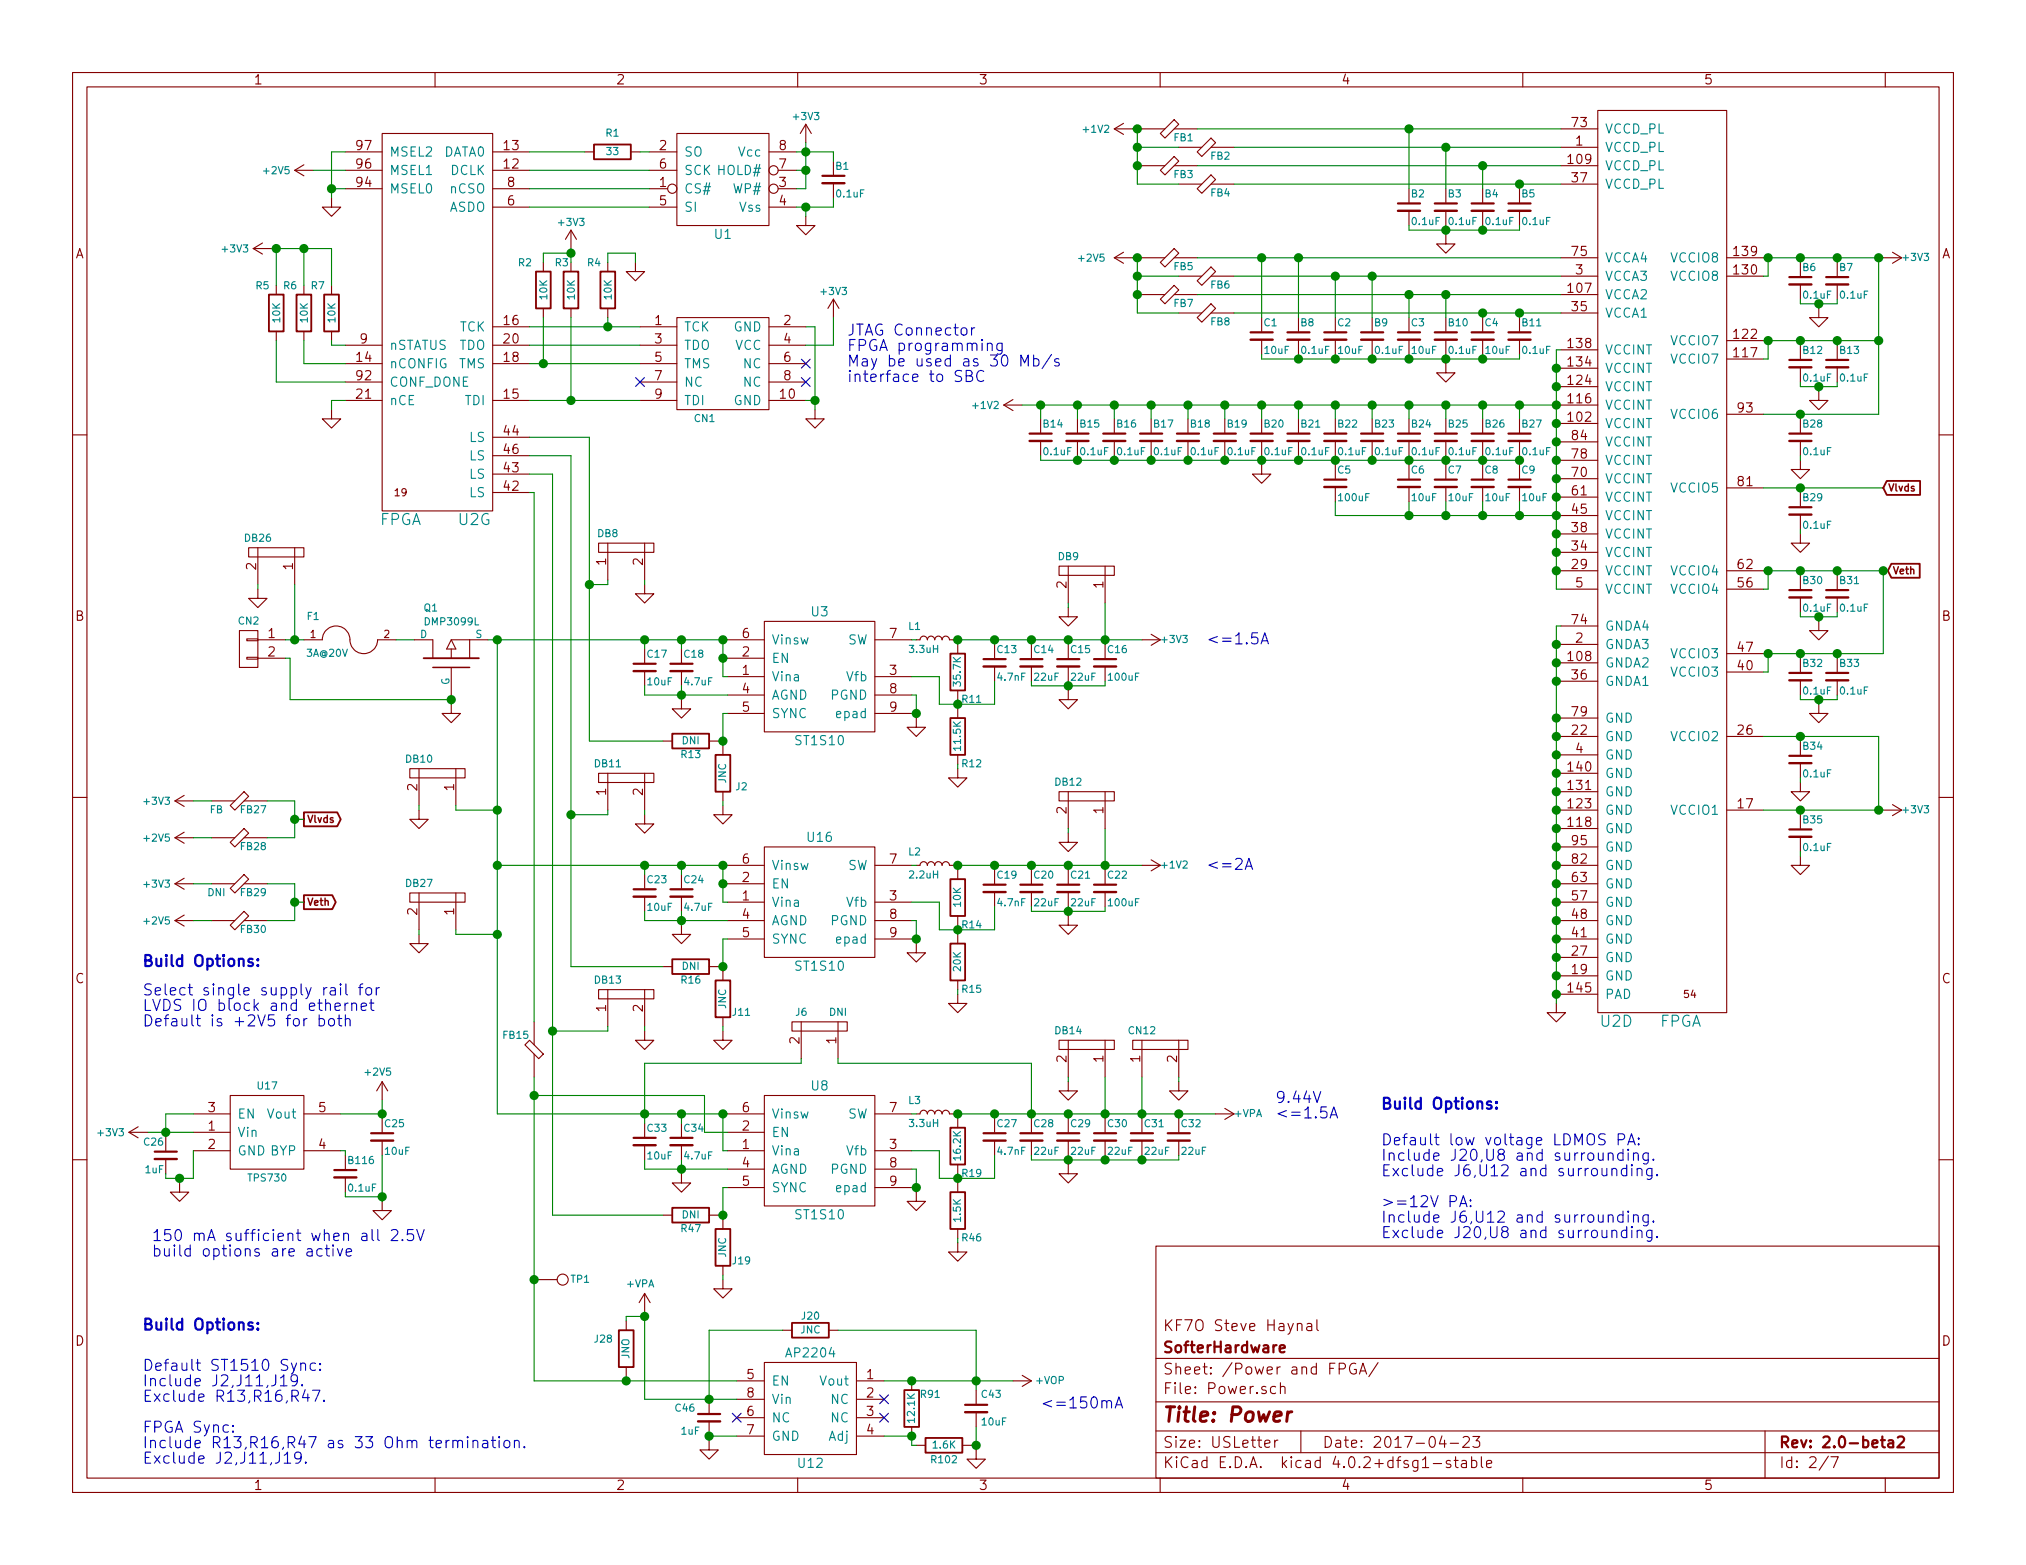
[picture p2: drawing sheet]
<svg xmlns="http://www.w3.org/2000/svg" width="279mm" height="216mm" viewBox="0 0 279 216" stroke-linecap="round" stroke-linejoin="round" font-family="sans-serif">
<defs><g id="words">
<text font-size="2.8" fill="#840000" x="160.4" y="196.2">Title: Power</text>
<g font-size="2.1" fill="#0000c2">
<text x="116.8" y="46.3">JTAG Connector</text>
<text x="116.8" y="48.4">FPGA programming</text>
<text x="116.8" y="50.6">May be used as 30 Mb/s</text>
<text x="116.8" y="52.7">interface to SBC</text>
<text x="166.4" y="88.9">&lt;=1.5A</text>
<text x="166.4" y="120">&lt;=2A</text>
<text x="19.7" y="137.3">Select single supply rail for</text>
<text x="19.7" y="133.3">Build Options:</text>
<text x="19.7" y="139.5">LVDS IO block and ethernet</text>
<text x="19.7" y="141.6">Default is +2V5 for both</text>
<text x="175.9" y="152.2">9.44V</text>
<text x="175.9" y="154.3">&lt;=1.5A</text>
<text x="190.5" y="153">Build Options:</text>
<text x="190.5" y="158">Default low voltage LDMOS PA:</text>
<text x="190.5" y="160.1">Include J20,U8 and surrounding.</text>
<text x="190.5" y="162.3">Exclude J6,U12 and surrounding.</text>
<text x="190.5" y="166.5">&gt;=12V PA:</text>
<text x="21" y="171.2">150 mA sufficient when all 2.5V</text>
<text x="21" y="173.4">build options are active</text>
<text x="190.5" y="168.7">Include J6,U12 and surrounding.</text>
<text x="190.5" y="170.8">Exclude J20,U8 and surrounding.</text>
<text x="19.7" y="183.5">Build Options:</text>
<text x="19.7" y="189.1">Default ST1510 Sync:</text>
<text x="19.7" y="191.3">Include J2,J11,J19.</text>
<text x="19.7" y="193.4">Exclude R13,R16,R47.</text>
<text x="19.7" y="197.7">FPGA Sync:</text>
<text x="143.5" y="194.3">&lt;=150mA</text>
<text x="19.7" y="199.8">Include R13,R16,R47 as 33 Ohm termination.</text>
<text x="19.7" y="201.9">Exclude J2,J11,J19.</text>
</g>
<g font-size="2.1" fill="#008484">
<text x="52.3" y="72.4">FPGA</text>
<text x="63.2" y="72.4">U2G</text>
<text x="220.8" y="141.7">U2D</text>
<text x="228.8" y="141.7">FPGA</text>
</g>
<g font-size="2.1" fill="#840000">
<text x="160.4" y="183.6">KF7O Steve Haynal</text>
<text x="160.4" y="189.6">Sheet: /Power and FPGA/</text>
<text x="160.4" y="186.6">SofterHardware</text>
<text x="160.4" y="192.3">File: Power.sch</text>
<text x="160.4" y="202.5">KiCad E.D.A. kicad 4.0.2+dfsg1-stable</text>
<text x="160.4" y="199.7">Size: USLetter</text>
<text x="182.4" y="199.7">Date: 2017-04-23</text>
<text x="245.4" y="199.7">Rev: 2.0-beta2</text>
<text x="245.4" y="202.5">Id: 2/7</text>
</g>
<g font-size="1.8" fill="#840000">
<text x="35" y="11.6">1</text>
<text x="85" y="11.6">2</text>
<text x="135" y="11.6">3</text>
<text x="185" y="11.6">4</text>
<text x="235" y="11.6">5</text>
<text x="216.8" y="17.5">73</text>
<text x="49.2" y="23.2">96</text>
<text x="49.2" y="20.7">97</text>
<text x="69.5" y="23.2">12</text>
<text x="69.5" y="20.7">13</text>
<text x="91" y="20.7">2</text>
<text x="91" y="23.2">6</text>
<text x="107.5" y="23.2">7</text>
<text x="107.5" y="20.7">8</text>
<text x="216.3" y="22.6">109</text>
<text x="217.3" y="20.1">1</text>
<text x="49.2" y="25.8">94</text>
<text x="70" y="28.3">6</text>
<text x="70" y="25.8">8</text>
<text x="91" y="25.8">1</text>
<text x="91" y="28.3">5</text>
<text x="107.5" y="25.8">3</text>
<text x="107.5" y="28.3">4</text>
<text x="216.8" y="25.1">37</text>
<text x="10.4" y="35.6">A</text>
<text x="216.8" y="35.3">75</text>
<text x="239.2" y="35.3">139</text>
<text x="267.8" y="35.6">A</text>
<text x="216.3" y="40.4">107</text>
<text x="217.3" y="37.8">3</text>
<text x="239.2" y="37.8">130</text>
<text x="49.7" y="47.4">9</text>
<text x="69.5" y="47.4">20</text>
<text x="69.5" y="44.8">16</text>
<text x="90.3" y="44.8">1</text>
<text x="90.3" y="47.4">3</text>
<text x="108.1" y="44.8">2</text>
<text x="108.1" y="47.4">4</text>
<text x="216.8" y="42.9">35</text>
<text x="239.2" y="46.7">122</text>
<text x="49.2" y="52.5">92</text>
<text x="49.2" y="49.9">14</text>
<text x="69.5" y="49.9">18</text>
<text x="90.3" y="49.9">5</text>
<text x="90.3" y="52.5">7</text>
<text x="108.1" y="49.9">6</text>
<text x="108.1" y="52.5">8</text>
<text x="216.3" y="53.1">124</text>
<text x="216.3" y="50.5">134</text>
<text x="216.3" y="48">138</text>
<text x="239.2" y="49.3">117</text>
<text x="49.2" y="55">21</text>
<text x="69.5" y="55">15</text>
<text x="90.3" y="55">9</text>
<text x="107.6" y="55">10</text>
<text x="216.3" y="58.2">102</text>
<text x="216.3" y="55.6">116</text>
<text x="239.7" y="56.9">93</text>
<text x="69.5" y="65.2">43</text>
<text x="69.5" y="60.1">44</text>
<text x="69.5" y="62.6">46</text>
<text x="216.8" y="65.8">70</text>
<text x="216.8" y="60.7">84</text>
<text x="216.8" y="63.2">78</text>
<text x="69.5" y="67.7">42</text>
<text x="216.8" y="68.3">61</text>
<text x="216.8" y="70.9">45</text>
<text x="239.7" y="67.1">81</text>
<text x="83.6" y="78" transform="rotate(-90 83.6 78)">1</text>
<text x="88.6" y="78" transform="rotate(-90 88.6 78)">2</text>
<text x="216.8" y="75.9">34</text>
<text x="216.8" y="73.4">38</text>
<text x="35.3" y="78.6" transform="rotate(-90 35.3 78.6)">2</text>
<text x="40.4" y="78.6" transform="rotate(-90 40.4 78.6)">1</text>
<text x="147.1" y="81.1" transform="rotate(-90 147.1 81.1)">2</text>
<text x="152.1" y="81.1" transform="rotate(-90 152.1 81.1)">1</text>
<text x="216.8" y="78.5">29</text>
<text x="217.3" y="81">5</text>
<text x="239.7" y="78.5">62</text>
<text x="239.7" y="81">56</text>
<text x="10.4" y="85.6">B</text>
<text x="37" y="88">1</text>
<text x="102.4" y="88">6</text>
<text x="122.7" y="88">7</text>
<text x="216.8" y="86.1">74</text>
<text x="217.3" y="88.6">2</text>
<text x="239.7" y="89.9">47</text>
<text x="267.8" y="85.6">B</text>
<text x="37" y="90.6">2</text>
<text x="102.4" y="93.1">1</text>
<text x="102.4" y="90.6">2</text>
<text x="102.4" y="95.6">4</text>
<text x="122.7" y="93.1">3</text>
<text x="122.7" y="95.6">8</text>
<text x="216.3" y="91.2">108</text>
<text x="216.8" y="93.7">36</text>
<text x="239.7" y="92.5">40</text>
<text x="102.4" y="98.2">5</text>
<text x="122.7" y="98.2">9</text>
<text x="216.8" y="101.3">22</text>
<text x="216.8" y="98.8">79</text>
<text x="239.7" y="101.3">26</text>
<text x="216.3" y="106.4">140</text>
<text x="217.3" y="103.9">4</text>
<text x="57.5" y="109.1" transform="rotate(-90 57.5 109.1)">2</text>
<text x="62.6" y="109.1" transform="rotate(-90 62.6 109.1)">1</text>
<text x="83.6" y="109.7" transform="rotate(-90 83.6 109.7)">1</text>
<text x="88.6" y="109.7" transform="rotate(-90 88.6 109.7)">2</text>
<text x="147.1" y="112.2" transform="rotate(-90 147.1 112.2)">2</text>
<text x="152.1" y="112.2" transform="rotate(-90 152.1 112.2)">1</text>
<text x="216.3" y="109">131</text>
<text x="216.3" y="111.5">123</text>
<text x="239.7" y="111.5">17</text>
<text x="102.4" y="119.1">6</text>
<text x="122.7" y="119.1">7</text>
<text x="216.3" y="114">118</text>
<text x="216.8" y="119.1">82</text>
<text x="216.8" y="116.6">95</text>
<text x="102.4" y="124.2">1</text>
<text x="102.4" y="121.7">2</text>
<text x="122.7" y="124.2">3</text>
<text x="216.8" y="121.7">63</text>
<text x="216.8" y="124.2">57</text>
<text x="57.5" y="126.2" transform="rotate(-90 57.5 126.2)">2</text>
<text x="62.6" y="126.2" transform="rotate(-90 62.6 126.2)">1</text>
<text x="102.4" y="126.7">4</text>
<text x="102.4" y="129.3">5</text>
<text x="122.7" y="126.7">8</text>
<text x="122.7" y="129.3">9</text>
<text x="216.8" y="129.3">41</text>
<text x="216.8" y="131.8">27</text>
<text x="216.8" y="126.7">48</text>
<text x="10.4" y="135.6">C</text>
<text x="216.3" y="136.9">145</text>
<text x="216.8" y="134.4">19</text>
<text x="267.8" y="135.6">C</text>
<text x="83.6" y="139.5" transform="rotate(-90 83.6 139.5)">1</text>
<text x="88.6" y="139.5" transform="rotate(-90 88.6 139.5)">2</text>
<text x="110.2" y="144" transform="rotate(-90 110.2 144)">2</text>
<text x="115.3" y="144" transform="rotate(-90 115.3 144)">1</text>
<text x="147.1" y="146.5" transform="rotate(-90 147.1 146.5)">2</text>
<text x="152.1" y="146.5" transform="rotate(-90 152.1 146.5)">1</text>
<text x="157.2" y="146.5" transform="rotate(-90 157.2 146.5)">1</text>
<text x="162.3" y="146.5" transform="rotate(-90 162.3 146.5)">2</text>
<text x="28.7" y="156">1</text>
<text x="28.7" y="153.4">3</text>
<text x="44" y="153.4">5</text>
<text x="102.4" y="156">2</text>
<text x="102.4" y="153.4">6</text>
<text x="122.7" y="153.4">7</text>
<text x="28.7" y="158.5">2</text>
<text x="44" y="158.5">4</text>
<text x="102.4" y="158.5">1</text>
<text x="102.4" y="161">4</text>
<text x="122.7" y="158.5">3</text>
<text x="122.7" y="161">8</text>
<text x="102.4" y="163.6">5</text>
<text x="122.7" y="163.6">9</text>
<text x="10.4" y="185.6">D</text>
<text x="267.8" y="185.6">D</text>
<text x="103" y="190.2">5</text>
<text x="119.5" y="190.2">1</text>
<text x="103" y="195.3">6</text>
<text x="103" y="197.9">7</text>
<text x="103" y="192.8">8</text>
<text x="119.5" y="192.8">2</text>
<text x="119.5" y="195.3">3</text>
<text x="119.5" y="197.9">4</text>
<text x="35" y="205.5">1</text>
<text x="85" y="205.5">2</text>
<text x="135" y="205.5">3</text>
<text x="185" y="205.5">4</text>
<text x="235" y="205.5">5</text>
</g>
<g font-size="1.8" fill="#008484">
<text x="53.7" y="21.6">MSEL2</text>
<text x="61" y="21.6">DATA0</text>
<text x="94.4" y="21.6">SO</text>
<text x="101.9" y="21.6">Vcc</text>
<text x="221.4" y="21">VCCD_PL</text>
<text x="221.4" y="18.4">VCCD_PL</text>
<text x="221.4" y="23.5">VCCD_PL</text>
<text x="53.7" y="26.7">MSEL0</text>
<text x="53.7" y="24.1">MSEL1</text>
<text x="61.8" y="29.2">ASDO</text>
<text x="62" y="26.7">nCSO</text>
<text x="62" y="24.1">DCLK</text>
<text x="94.4" y="26.7">CS#</text>
<text x="94.4" y="29.2">SI</text>
<text x="94.4" y="24.1">SCK HOLD#</text>
<text x="101.2" y="26.7">WP#</text>
<text x="101.9" y="29.2">Vss</text>
<text x="221.4" y="26">VCCD_PL</text>
<text x="98.6" y="32.9">U1</text>
<text x="221.4" y="38.7">VCCA3</text>
<text x="221.4" y="36.2">VCCA4</text>
<text x="221.4" y="41.3">VCCA2</text>
<text x="230.5" y="38.7">VCCIO8</text>
<text x="230.5" y="36.2">VCCIO8</text>
<text x="63.3" y="45.7">TCK</text>
<text x="94.4" y="45.7">TCK</text>
<text x="101.1" y="45.7">GND</text>
<text x="221.4" y="43.8">VCCA1</text>
<text x="230.5" y="47.6">VCCIO7</text>
<text x="53.7" y="48.3">nSTATUS</text>
<text x="53.7" y="53.3">CONF_DONE</text>
<text x="53.7" y="50.8">nCONFIG</text>
<text x="63.2" y="48.3">TDO</text>
<text x="63.2" y="50.8">TMS</text>
<text x="94.4" y="48.3">TDO</text>
<text x="94.4" y="50.8">TMS</text>
<text x="94.4" y="53.3">NC</text>
<text x="101.3" y="48.3">VCC</text>
<text x="102.5" y="50.8">NC</text>
<text x="102.5" y="53.3">NC</text>
<text x="221.4" y="54">VCCINT</text>
<text x="221.4" y="51.4">VCCINT</text>
<text x="221.4" y="48.9">VCCINT</text>
<text x="230.5" y="50.2">VCCIO7</text>
<text x="53.7" y="55.9">nCE</text>
<text x="64.1" y="55.9">TDI</text>
<text x="94.4" y="55.9">TDI</text>
<text x="101.1" y="55.9">GND</text>
<text x="221.4" y="59.1">VCCINT</text>
<text x="221.4" y="56.5">VCCINT</text>
<text x="230.5" y="57.8">VCCIO6</text>
<text x="64.7" y="61">LS</text>
<text x="64.7" y="63.5">LS</text>
<text x="221.4" y="61.6">VCCINT</text>
<text x="221.4" y="64.1">VCCINT</text>
<text x="64.7" y="68.6">LS</text>
<text x="64.7" y="66">LS</text>
<text x="221.4" y="66.7">VCCINT</text>
<text x="221.4" y="69.2">VCCINT</text>
<text x="221.4" y="71.8">VCCINT</text>
<text x="230.5" y="67.9">VCCIO5</text>
<text x="221.4" y="76.8">VCCINT</text>
<text x="221.4" y="74.3">VCCINT</text>
<text x="221.4" y="81.9">VCCINT</text>
<text x="221.4" y="79.4">VCCINT</text>
<text x="230.5" y="79.4">VCCIO4</text>
<text x="230.5" y="81.9">VCCIO4</text>
<text x="106.4" y="88.9">Vinsw</text>
<text x="111.9" y="85">U3</text>
<text x="116.8" y="88.9">SW</text>
<text x="221.4" y="89.5">GNDA3</text>
<text x="221.4" y="87">GNDA4</text>
<text x="106.4" y="94">Vina</text>
<text x="106.4" y="91.4">EN</text>
<text x="116.8" y="94">Vfb</text>
<text x="221.4" y="94.6">GNDA1</text>
<text x="221.4" y="92.1">GNDA2</text>
<text x="230.5" y="93.3">VCCIO3</text>
<text x="230.5" y="90.8">VCCIO3</text>
<text x="106.4" y="96.5">AGND</text>
<text x="106.4" y="99.1">SYNC</text>
<text x="114.5" y="96.5">PGND</text>
<text x="115.5" y="99.1">epad</text>
<text x="221.4" y="99.7">GND</text>
<text x="109.8" y="102.8">ST1S10</text>
<text x="221.4" y="104.8">GND</text>
<text x="221.4" y="102.2">GND</text>
<text x="221.4" y="107.3">GND</text>
<text x="230.5" y="102.2">VCCIO2</text>
<text x="221.4" y="109.9">GND</text>
<text x="221.4" y="112.4">GND</text>
<text x="230.5" y="112.4">VCCIO1</text>
<text x="111.4" y="116.1">U16</text>
<text x="221.4" y="117.5">GND</text>
<text x="221.4" y="114.9">GND</text>
<text x="106.4" y="125.1">Vina</text>
<text x="106.4" y="122.6">EN</text>
<text x="106.4" y="120">Vinsw</text>
<text x="116.8" y="125.1">Vfb</text>
<text x="116.8" y="120">SW</text>
<text x="221.4" y="120">GND</text>
<text x="221.4" y="122.6">GND</text>
<text x="221.4" y="125.1">GND</text>
<text x="106.4" y="127.6">AGND</text>
<text x="106.4" y="130.2">SYNC</text>
<text x="114.5" y="127.6">PGND</text>
<text x="115.5" y="130.2">epad</text>
<text x="221.4" y="130.2">GND</text>
<text x="221.4" y="127.6">GND</text>
<text x="109.8" y="133.9">ST1S10</text>
<text x="221.4" y="132.7">GND</text>
<text x="221.4" y="135.3">GND</text>
<text x="221.4" y="137.8">PAD</text>
<text x="32.8" y="154.3">EN</text>
<text x="37" y="154.3">Vout</text>
<text x="106.4" y="154.3">Vinsw</text>
<text x="111.9" y="150.4">U8</text>
<text x="116.8" y="154.3">SW</text>
<text x="32.8" y="156.8">Vin</text>
<text x="32.8" y="159.4">GND BYP</text>
<text x="106.4" y="159.4">Vina</text>
<text x="106.4" y="156.8">EN</text>
<text x="106.4" y="161.9">AGND</text>
<text x="114.5" y="161.9">PGND</text>
<text x="116.8" y="159.4">Vfb</text>
<text x="106.4" y="164.5">SYNC</text>
<text x="115.5" y="164.5">epad</text>
<text x="109.8" y="168.2">ST1S10</text>
<text x="106.4" y="191.1">EN</text>
<text x="113.2" y="191.1">Vout</text>
<text x="106.4" y="196.2">NC</text>
<text x="106.4" y="193.7">Vin</text>
<text x="114.5" y="193.7">NC</text>
<text x="114.5" y="196.2">NC</text>
<text x="106.4" y="198.8">GND</text>
<text x="110.1" y="202.5">U12</text>
<text x="114.2" y="198.8">Adj</text>
</g>
<text font-size="1.7" fill="#008484" x="108.6" y="187.2">AP2204</text>
<g font-size="1.4" fill="#008484">
<text x="109.5" y="16.6">+3V3</text>
<text x="83.6" y="18.8">R1</text>
<text x="83.7" y="21.4">33</text>
<text x="115.3" y="23.4">B1</text>
<text x="149.5" y="18.3">+1V2</text>
<text x="161.9" y="19.5">FB1</text>
<text x="167" y="22">FB2</text>
<text x="36.4" y="24">+2V5</text>
<text x="115.4" y="27.2">0.1uF</text>
<text x="161.9" y="24.6">FB3</text>
<text x="167" y="27.1">FB4</text>
<text x="194.7" y="27.2">B2</text>
<text x="199.7" y="27.2">B3</text>
<text x="204.8" y="27.2">B4</text>
<text x="209.9" y="27.2">B5</text>
<text x="30.7" y="34.8">+3V3</text>
<text x="77.1" y="31.2">+3V3</text>
<text x="194.8" y="31">0.1uF</text>
<text x="199.9" y="31">0.1uF</text>
<text x="205" y="31">0.1uF</text>
<text x="210" y="31">0.1uF</text>
<text x="262.5" y="36">+3V3</text>
<text x="35.3" y="39.9">R5</text>
<text x="39.1" y="39.9">R6</text>
<text x="43" y="39.9">R7</text>
<text x="71.5" y="36.7">R2</text>
<text x="75.5" y="41.3" transform="rotate(-90 75.5 41.3)">10K</text>
<text x="76.6" y="36.7">R3</text>
<text x="79.3" y="41.3" transform="rotate(-90 79.3 41.3)">10K</text>
<text x="81.1" y="36.7">R4</text>
<text x="84.4" y="41.3" transform="rotate(-90 84.4 41.3)">10K</text>
<text x="113.3" y="40.7">+3V3</text>
<text x="148.8" y="36.1">+2V5</text>
<text x="161.9" y="37.3">FB5</text>
<text x="167" y="39.8">FB6</text>
<text x="248.6" y="37.4">B6</text>
<text x="248.8" y="41.2">0.1uF</text>
<text x="253.7" y="37.4">B7</text>
<text x="253.8" y="41.2">0.1uF</text>
<text x="38.6" y="44.4" transform="rotate(-90 38.6 44.4)">10K</text>
<text x="42.4" y="44.4" transform="rotate(-90 42.4 44.4)">10K</text>
<text x="46.3" y="44.4" transform="rotate(-90 46.3 44.4)">10K</text>
<text x="161.9" y="42.3">FB7</text>
<text x="167" y="44.9">FB8</text>
<text x="174.3" y="45">C1</text>
<text x="179.4" y="45">B8</text>
<text x="184.5" y="45">C2</text>
<text x="189.6" y="45">B9</text>
<text x="194.7" y="45">C3</text>
<text x="199.8" y="45">B10</text>
<text x="204.8" y="45">C4</text>
<text x="210" y="45">B11</text>
<text x="174.4" y="48.8">10uF</text>
<text x="179.6" y="48.8">0.1uF</text>
<text x="184.6" y="48.8">10uF</text>
<text x="189.7" y="48.8">0.1uF</text>
<text x="194.8" y="48.8">10uF</text>
<text x="199.9" y="48.8">0.1uF</text>
<text x="204.9" y="48.8">10uF</text>
<text x="210" y="48.8">0.1uF</text>
<text x="248.7" y="48.8">B12</text>
<text x="248.8" y="52.6">0.1uF</text>
<text x="253.8" y="48.8">B13</text>
<text x="253.8" y="52.6">0.1uF</text>
<text x="95.8" y="58.2">CN1</text>
<text x="134.2" y="56.4">+1V2</text>
<text x="143.9" y="59">B14</text>
<text x="149" y="59">B15</text>
<text x="154.1" y="59">B16</text>
<text x="159.2" y="59">B17</text>
<text x="164.2" y="59">B18</text>
<text x="169.3" y="59">B19</text>
<text x="174.4" y="59">B20</text>
<text x="179.5" y="59">B21</text>
<text x="184.6" y="59">B22</text>
<text x="189.6" y="59">B23</text>
<text x="194.7" y="59">B24</text>
<text x="199.8" y="59">B25</text>
<text x="204.9" y="59">B26</text>
<text x="210" y="59">B27</text>
<text x="248.7" y="59">B28</text>
<text x="144" y="62.8">0.1uF</text>
<text x="149.1" y="62.8">0.1uF</text>
<text x="154.2" y="62.8">0.1uF</text>
<text x="159.2" y="62.8">0.1uF</text>
<text x="164.3" y="62.8">0.1uF</text>
<text x="169.4" y="62.8">0.1uF</text>
<text x="174.5" y="62.8">0.1uF</text>
<text x="179.6" y="62.8">0.1uF</text>
<text x="184.5" y="65.3">C5</text>
<text x="184.6" y="62.8">0.1uF</text>
<text x="189.7" y="62.8">0.1uF</text>
<text x="194.7" y="65.3">C6</text>
<text x="194.8" y="62.8">0.1uF</text>
<text x="199.7" y="65.3">C7</text>
<text x="199.9" y="62.8">0.1uF</text>
<text x="204.8" y="65.3">C8</text>
<text x="205" y="62.8">0.1uF</text>
<text x="209.9" y="65.3">C9</text>
<text x="210" y="62.8">0.1uF</text>
<text x="248.8" y="62.8">0.1uF</text>
<text x="184.7" y="69.1">100uF</text>
<text x="194.8" y="69.1">10uF</text>
<text x="199.8" y="69.1">10uF</text>
<text x="204.9" y="69.1">10uF</text>
<text x="210" y="69.1">10uF</text>
<text x="248.7" y="69.1">B29</text>
<text x="33.8" y="74.7">DB26</text>
<text x="82.4" y="74.1">DB8</text>
<text x="145.9" y="77.3">DB9</text>
<text x="248.8" y="72.9">0.1uF</text>
<text x="248.7" y="80.6">B30</text>
<text x="253.8" y="80.6">B31</text>
<text x="32.9" y="86.2">CN2</text>
<text x="42.4" y="85.5">F1</text>
<text x="57.9" y="88">D</text>
<text x="58.5" y="84.4">Q1</text>
<text x="58.8" y="86.3">DMP3099L</text>
<text x="65.6" y="88">S</text>
<text x="125.3" y="86.9">L1</text>
<text x="160.3" y="88.7">+3V3</text>
<text x="248.8" y="84.4">0.1uF</text>
<text x="253.8" y="84.4">0.1uF</text>
<text x="42.3" y="90.6">3A@20V</text>
<text x="62" y="94.5" transform="rotate(-90 62 94.5)">G</text>
<text x="89.3" y="90.7">C17</text>
<text x="89.4" y="94.5">10uF</text>
<text x="94.4" y="90.7">C18</text>
<text x="94.5" y="94.5">4.7uF</text>
<text x="125.5" y="90.1">3.3uH</text>
<text x="132.5" y="94.5" transform="rotate(-90 132.5 94.5)">35.7K</text>
<text x="137.6" y="90.1">C13</text>
<text x="137.6" y="93.9">4.7nF</text>
<text x="142.6" y="90.1">C14</text>
<text x="142.7" y="93.9">22uF</text>
<text x="147.7" y="90.1">C15</text>
<text x="147.8" y="93.9">22uF</text>
<text x="152.8" y="90.1">C16</text>
<text x="152.9" y="93.9">100uF</text>
<text x="248.7" y="92">B32</text>
<text x="248.8" y="95.8">0.1uF</text>
<text x="253.8" y="92">B33</text>
<text x="253.8" y="95.8">0.1uF</text>
<text x="132.7" y="97">R11</text>
<text x="56" y="105.2">DB10</text>
<text x="82.1" y="105.8">DB11</text>
<text x="94" y="104.6">R13</text>
<text x="94.1" y="102.7">DNI</text>
<text x="132.5" y="103.4" transform="rotate(-90 132.5 103.4)">11.5K</text>
<text x="132.7" y="105.8">R12</text>
<text x="248.7" y="103.4">B34</text>
<text x="248.8" y="107.2">0.1uF</text>
<text x="19.9" y="111">+3V3</text>
<text x="28.9" y="112.2">FB</text>
<text x="33.2" y="112.2">FB27</text>
<text x="100.1" y="108.1" transform="rotate(-90 100.1 108.1)">JNC</text>
<text x="101.5" y="109">J2</text>
<text x="145.6" y="108.4">DB12</text>
<text x="248.7" y="113.6">B35</text>
<text x="262.5" y="112.2">+3V3</text>
<text x="19.9" y="116.1">+2V5</text>
<text x="33.2" y="117.3">FB28</text>
<text x="125.3" y="118">L2</text>
<text x="160.3" y="119.8">+1V2</text>
<text x="248.8" y="117.4">0.1uF</text>
<text x="19.9" y="122.5">+3V3</text>
<text x="28.7" y="123.6">DNI</text>
<text x="33.2" y="123.6">FB29</text>
<text x="56" y="122.4">DB27</text>
<text x="89.3" y="121.8">C23</text>
<text x="89.4" y="125.7">10uF</text>
<text x="94.4" y="121.8">C24</text>
<text x="94.5" y="125.7">4.7uF</text>
<text x="125.5" y="121.2">2.2uH</text>
<text x="132.5" y="125.1" transform="rotate(-90 132.5 125.1)">10K</text>
<text x="137.6" y="121.2">C19</text>
<text x="137.6" y="125">4.7nF</text>
<text x="142.6" y="121.2">C20</text>
<text x="142.7" y="125">22uF</text>
<text x="147.7" y="121.2">C21</text>
<text x="147.8" y="125">22uF</text>
<text x="152.8" y="121.2">C22</text>
<text x="152.9" y="125">100uF</text>
<text x="19.9" y="127.5">+2V5</text>
<text x="33.2" y="128.7">FB30</text>
<text x="132.7" y="128.1">R14</text>
<text x="82.1" y="135.7">DB13</text>
<text x="94" y="135.7">R16</text>
<text x="94.1" y="133.8">DNI</text>
<text x="132.5" y="134" transform="rotate(-90 132.5 134)">20K</text>
<text x="132.7" y="137">R15</text>
<text x="69.4" y="143.3">FB15</text>
<text x="100.1" y="139.2" transform="rotate(-90 100.1 139.2)">JNC</text>
<text x="101.1" y="140.1">J11</text>
<text x="109.7" y="140.1">J6</text>
<text x="114.4" y="140.1">DNI</text>
<text x="145.6" y="142.7">DB14</text>
<text x="155.7" y="142.7">CN12</text>
<text x="50.4" y="148.4">+2V5</text>
<text x="35.6" y="150.3">U17</text>
<text x="53.1" y="155.5">C25</text>
<text x="125.3" y="152.3">L3</text>
<text x="125.5" y="155.5">3.3uH</text>
<text x="137.6" y="155.5">C27</text>
<text x="142.6" y="155.5">C28</text>
<text x="147.7" y="155.5">C29</text>
<text x="152.8" y="155.5">C30</text>
<text x="157.9" y="155.5">C31</text>
<text x="163" y="155.5">C32</text>
<text x="170.3" y="154.1">+VPA</text>
<text x="13.6" y="156.7">+3V3</text>
<text x="19.9" y="158">C26</text>
<text x="20" y="161.8">1uF</text>
<text x="48.1" y="160.6">B116</text>
<text x="53.2" y="159.3">10uF</text>
<text x="89.3" y="156.1">C33</text>
<text x="89.4" y="159.9">10uF</text>
<text x="94.4" y="156.1">C34</text>
<text x="94.5" y="159.9">4.7uF</text>
<text x="132.5" y="159.9" transform="rotate(-90 132.5 159.9)">16.2K</text>
<text x="137.6" y="159.3">4.7nF</text>
<text x="142.7" y="159.3">22uF</text>
<text x="147.8" y="159.3">22uF</text>
<text x="152.9" y="159.3">22uF</text>
<text x="157.9" y="159.3">22uF</text>
<text x="163" y="159.3">22uF</text>
<text x="34.3" y="163">TPS730</text>
<text x="48.1" y="164.4">0.1uF</text>
<text x="132.7" y="162.4">R19</text>
<text x="94" y="170">R47</text>
<text x="94.1" y="168.1">DNI</text>
<text x="100.1" y="173.5" transform="rotate(-90 100.1 173.5)">JNC</text>
<text x="132.5" y="168.5" transform="rotate(-90 132.5 168.5)">1.5K</text>
<text x="132.7" y="171.2">R46</text>
<text x="78.7" y="177">TP1</text>
<text x="86.5" y="177.6">+VPA</text>
<text x="101.1" y="174.4">J19</text>
<text x="82" y="185.2">J28</text>
<text x="110.4" y="183.9">JNC</text>
<text x="110.6" y="182">J20</text>
<text x="86.8" y="187.5" transform="rotate(-90 86.8 187.5)">JNO</text>
<text x="142.9" y="190.9">+VOP</text>
<text x="93.2" y="194.7">C46</text>
<text x="94" y="197.9">1uF</text>
<text x="126.2" y="196.1" transform="rotate(-90 126.2 196.1)">12.1K</text>
<text x="127" y="192.8">R91</text>
<text x="135.4" y="192.8">C43</text>
<text x="135.5" y="196.6">10uF</text>
<text x="128.5" y="201.9">R102</text>
<text x="128.7" y="199.8">1.6K</text>
</g>
<g font-size="1.4" fill="#840000">
<text x="54.5" y="68.5">19</text>
<text x="260.4" y="67.8">Vlvds</text>
<text x="261" y="79.2">Veth</text>
<text x="42.8" y="88">1</text>
<text x="53" y="88">2</text>
<text x="42.4" y="113.5">Vlvds</text>
<text x="42.4" y="124.9">Veth</text>
<text x="232.3" y="137.7">54</text>
</g>
</g></defs>
<g fill="none" stroke="#840000" stroke-width=".15">
<path d="M10 10h259.4v195.9h-259.4zM12 12h255.4v191.9h-255.4zM52.7 18.4h15.2v52.1h-15.2zM60 10v2M93.3 18.4h12.7v12.7h-12.7zM110 10v2M111.1 17.1l-.7 1.3M111.1 17.1v2.6M111.1 17.1l.8 1.3M153.7 17.8h2.5M153.7 17.8l1.2 .7M154.9 17l-1.2 .8"/>
<path d="M157.5 17.8h3.1M160 10v2M161.9 16.5l.7 .6-1.9 2-.7-.7zM162 17.8h3.1M167 19.1l.6 .6-1.9 1.9-.6-.6zM210 10v2M215.3 17.8h5M220.3 15.2h17.8v124.5h-17.8zM260 10v2M34.9 34.3l1.3 .8M34.9 34.3h2.6M36.2 33.5l-1.3 .8"/>
<path d="M38.1 39.4v1.2M40.6 23.5h2.6M40.6 23.5l1.3 .8M41.9 39.4v1.2M41.9 22.7l-1.3 .8M45.7 27.3v1.3h1.3l-1.3 1.2-1.3-1.2h1.3M45.7 39.4v1.2M47.6 26h5.1M47.6 23.5h5.1M47.6 21h5.1M67.9 28.6h5.1M67.9 26h5.1"/>
<path d="M67.9 23.5h5.1M67.9 21h5.1M74.9 36.2v1.3M78.7 31.8v2.5M78.7 36.2v1.3M78.7 31.8l-.7 1.2M78.7 31.8l.8 1.2M80.6 21h1.3M83.8 36.2v1.3M87 21h1.3M87.6 36.2v1.3h1.3l-1.3 1.2-1.2-1.2h1.2M89.5 28.6h3.8"/>
<path d="M89.5 26h2.6M89.5 23.5h3.8M89.5 21h3.8M106 28.6h3.9M106 21h3.9M107.3 26h2.6M107.3 23.5h2.6M111.1 29.8v1.3h1.3l-1.3 1.3-1.2-1.3h1.2M114.9 22.2v1.9M114.9 25.3v2M153.7 35.6h2.5M153.7 35.6l1.2 .7"/>
<path d="M154.9 34.8l-1.2 .8M157.5 35.6h3.1M157.5 22.9h3.1M161.9 39.4l.7 .6-1.9 1.9-.7-.6zM161.9 34.3l.7 .6-1.9 1.9-.7-.6zM161.9 21.6l.7 .6-1.9 1.9-.7-.6zM162 35.6h3.1M162 22.9h3.1M162.6 20.3h3.1M162.6 38.1h3.1M162.6 25.4h3.1M165.1 26l1.9-1.9 .6 .7-1.9 1.9z"/>
<path d="M167 36.8l.6 .7-1.9 1.9-.6-.7zM167 20.3h3.2M167 38.1h3.2M167 25.4h3.2M194.3 26v1.9M194.3 29.1v2M199.4 32.4v1.3h1.3l-1.3 1.2-1.3-1.2h1.3M199.4 26v1.9M199.4 29.1v2M204.5 26v1.9M204.5 29.1v2M209.5 26v1.9"/>
<path d="M209.5 29.1v2M215.3 20.3h5M215.3 38.1h5M215.3 35.6h5M215.3 25.4h5M215.3 22.9h5M238.1 38.1h5.1M238.1 35.6h5.1M248.3 36.2v1.9M248.3 39.2v2.1M253.4 36.2v1.9M253.4 39.2v2.1"/>
<path d="M259.7 35.6h2.6M261 34.8l1.3 .8M262.3 35.6l-1.3 .7M10 60h2M38.1 45.7v1.3M41.9 45.7v1.3M45.7 56.5v1.3h1.3l-1.3 1.3-1.3-1.3h1.3M45.7 45.7v1.3M47.6 47.6h5.1M47.6 55.2h5.1M47.6 52.7h5.1M47.6 50.2h5.1"/>
<path d="M52.7 52.7h.1M67.9 47.6h5.1M67.9 55.2h5.1M67.9 50.2h5.1M67.9 45.1h5.1M74.9 42.5v1.3M78.7 42.5v1.3M83.8 42.5v1.3M88.3 47.6h5M88.3 55.2h5M88.3 52.7h5M88.3 50.2h5"/>
<path d="M88.3 45.1h5M93.3 43.8h12.7v12.7h-12.7zM106 47.6h5.1M106 55.2h5.1M106 52.7h5.1M106 50.2h5.1M106 45.1h5.1M112.4 56.5v1.3h1.3l-1.3 1.3-1.3-1.3h1.3M114.9 41.3v2.5M114.9 41.3l-.7 1.2M114.9 41.3l.8 1.2M138.4 55.9h2.6"/>
<path d="M138.4 55.9l1.3 .7M139.7 55.1l-1.3 .8M143.5 57.8v1.9M148.6 57.8v1.9M153.7 57.8v1.9M157.5 40.6h3.1M158.7 57.8v1.9M162 40.6h3.1M162.6 43.2h3.1M163.8 57.8v1.9M167 41.9l.6 .6-1.9 2-.6-.7zM167 43.2h3.2"/>
<path d="M168.9 57.8v1.9M174 43.8v1.9M174 46.9v2M174 57.8v1.9M179.1 43.8v1.9M179.1 46.9v2M179.1 57.8v1.9M184.1 43.8v1.9M184.1 46.9v2M184.1 57.8v1.9M189.2 43.8v1.9M189.2 46.9v2"/>
<path d="M189.2 57.8v1.9M194.3 43.8v1.9M194.3 46.9v2M194.3 57.8v1.9M199.4 50.2v1.2h1.3l-1.3 1.3-1.3-1.3h1.3M199.4 43.8v1.9M199.4 46.9v2M199.4 57.8v1.9M204.5 43.8v1.9M204.5 46.9v2M204.5 57.8v1.9M209.5 43.8v1.9"/>
<path d="M209.5 46.9v2M209.5 57.8v1.9M215.3 43.2h5M215.3 58.4h5M215.3 53.3h5M215.3 50.8h5M215.3 55.9h5M215.3 40.6h5M215.3 48.3h5M238.1 57.2h5.1M238.1 47h5.1M238.1 49.5h5.1"/>
<path d="M248.3 47.6v1.9M248.3 50.7v2M248.3 57.8v1.9M250.8 42.5v1.3h1.3l-1.3 1.3-1.2-1.3h1.2M250.8 54v1.2h1.3l-1.3 1.3-1.2-1.3h1.2M253.4 47.6v1.9M253.4 50.7v2M267.4 60h2M34.3 75.6h7.6v1.2h-7.6zM35.6 75.6v5M40.6 75.6v5M67.9 67.9h5.1"/>
<path d="M67.9 65.4h5.1M67.9 60.3h5.1M67.9 62.9h5.1M82.5 74.9h7.7v1.3h-7.7zM83.8 74.9v5.1M88.9 74.9v5.1M143.5 60.8v2.1M146 78.1h7.7v1.3h-7.7zM147.3 78.1v5.1M148.6 60.8v2.1M152.4 78.1v5.1M153.7 60.8v2.1"/>
<path d="M158.7 60.8v2.1M163.8 60.8v2.1M168.9 60.8v2.1M174 64.1v1.3h1.3l-1.3 1.3-1.3-1.3h1.3M174 60.8v2.1M179.1 60.8v2.1M184.1 60.8v2.1M184.1 64.1v1.9M184.1 67.2v2M189.2 60.8v2.1M194.3 60.8v2.1M194.3 64.1v1.9"/>
<path d="M194.3 67.2v2M199.4 60.8v2.1M199.4 64.1v1.9M199.4 67.2v2M204.5 60.8v2.1M204.5 64.1v1.9M204.5 67.2v2M209.5 60.8v2.1M209.5 64.1v1.9M209.5 67.2v2M215.3 66h5M215.3 68.6h5"/>
<path d="M215.3 78.7h5M215.3 76.2h5M215.3 61h5M215.3 71.1h5M215.3 73.7h5M215.3 63.5h5M238.1 67.3h5.1M238.1 78.7h5.1M248.3 63.5v1.3h1.3l-1.3 1.2-1.3-1.2h1.3M248.3 73.7v1.2h1.3l-1.3 1.3-1.3-1.3h1.3M248.3 60.8v2.1M248.3 67.9v2"/>
<path d="M248.3 71v2M248.3 79.4v1.9M253.4 79.4v1.9M33 87h2.6v5.1h-2.6zM34 90.7h1.6v.2h-1.6zM34 88.1h1.6v.3h-1.6zM35.6 81.3v1.3h1.2l-1.2 1.2-1.3-1.2h1.3M35.6 88.3h3.8M35.6 90.8h3.8M41.9 88.3h2.5a1.93 1.93 0 0 1 2.1-1.9 1.93 1.93 0 0 1 1.8 2.2 1.91 1.91 0 0 0 2 1.6 1.91 1.91 0 0 0 1.8-1.9h2.5M57.1 88.3h2.6v2.5M62.2 97.2v1.2h1.3l-1.3 1.3-1.2-1.3h1.2"/>
<path d="M62.2 88.3h5.1M62.2 89.5v1.3M62.2 92.1v3.8M62.2 88.3l.7 1.2h-1.3zM64.8 88.3v2.5M88.9 80.6v1.3h1.3l-1.3 1.3-1.3-1.3h1.3M88.9 89.5v1.9M88.9 92.6v2M94 96.5v1.3h1.2l-1.2 1.3-1.3-1.3h1.3M94 89.5v1.9M94 92.6v2M100.3 88.3h5.1"/>
<path d="M100.3 90.8h5.1M100.3 93.3h5.1M100.3 95.9h5.1M100.3 98.4h5.1M105.4 85.7h15.2v15.3h-15.2zM120.6 88.3h5.1M120.6 93.3h5.1M120.6 95.9h5.1M120.6 98.4h5.1M126.4 88.3h.5a.51 .51 0 0 1 .5-.5 .51 .51 0 0 1 .5 .5 .51 .51 0 0 1 .5-.5 .51 .51 0 0 1 .5 .5 .51 .51 0 0 1 .5-.5 .51 .51 0 0 1 .5 .5 .51 .51 0 0 1 .5-.5 .51 .51 0 0 1 .5 .5h.5M126.4 99.1v1.2h1.2l-1.2 1.3-1.3-1.3h1.3M132.1 88.9v1.3"/>
<path d="M132.1 95.3v1.2M132.1 97.8v1.3M137.2 88.9v1.9M137.2 91.9v2.1M142.2 88.9v1.9M142.2 91.9v2.1M147.3 95.3v1.2h1.3l-1.3 1.3-1.3-1.3h1.3M147.3 83.8v1.3h1.3l-1.3 1.3-1.3-1.3h1.3M147.3 88.9v1.9M147.3 91.9v2.1M152.4 88.9v1.9M152.4 91.9v2.1"/>
<path d="M157.5 88.3h2.5M158.7 87.5l1.3 .8M160 88.3l-1.3 .7M215.3 88.9h5M215.3 81.3h5M215.3 86.4h5M215.3 94h5M215.3 99.1h5M215.3 91.4h5M238.1 81.3h5.1M238.1 92.7h5.1M238.1 90.2h5.1"/>
<path d="M248.3 82.4v2.1M248.3 90.8v1.9M248.3 93.9v2M250.8 85.7v1.3h1.3l-1.3 1.3-1.2-1.3h1.2M250.8 97.2v1.2h1.3l-1.3 1.3-1.2-1.3h1.2M253.4 82.4v2.1M253.4 90.8v1.9M253.4 93.9v2M10 110h2M24.1 115.6h2.6M24.1 110.5h2.6M24.1 110.5l1.3 .8"/>
<path d="M24.1 115.6l1.3 .7M25.4 109.7l-1.3 .8M25.4 114.8l-1.3 .8M29.2 115.6h3.2M29.2 110.5h3.2M33.7 114.3l.6 .6-1.9 1.9-.7-.6zM33.7 109.2l.6 .7-1.9 1.9-.7-.7zM33.7 115.6h3.1M33.7 110.5h3.1M56.5 106h7.6v1.3h-7.6zM57.8 111.8v1.2h1.3l-1.3 1.3-1.3-1.3h1.3M57.8 106v5.1"/>
<path d="M62.9 106v5.1M82.5 106.7h7.7v1.3h-7.7zM83.8 106.7v5.1M88.9 112.4v1.3h1.3l-1.3 1.2-1.3-1.2h1.3M88.9 106.7v5.1M91.4 102.2h1.3M97.8 102.2h1.3M99.7 111.1v1.3h1.3l-1.3 1.3-1.3-1.3h1.3M99.7 102.9v1.2M99.7 109.2v1.3M100.3 119.4h5.1M105.4 116.8h15.2v15.3h-15.2z"/>
<path d="M120.6 119.4h5.1M126.4 119.4h.5a.51 .51 0 0 1 .5-.5 .51 .51 0 0 1 .5 .5 .51 .51 0 0 1 .5-.5 .51 .51 0 0 1 .5 .5 .51 .51 0 0 1 .5-.5 .51 .51 0 0 1 .5 .5 .51 .51 0 0 1 .5-.5 .51 .51 0 0 1 .5 .5h.5M132.1 106v1.3h1.2l-1.2 1.3-1.3-1.3h1.3M132.1 104.1v1.3M146 109.2h7.7v1.3h-7.7zM147.3 114.9v1.3h1.3l-1.3 1.3-1.3-1.3h1.3M147.3 109.2v5.1M152.4 109.2v5.1M157.5 119.4h2.5M158.7 118.6l1.3 .8M160 119.4l-1.3 .7M215.3 104.1h5"/>
<path d="M215.3 101.6h5M215.3 119.4h5M215.3 116.8h5M215.3 111.8h5M215.3 106.7h5M215.3 109.2h5M215.3 114.3h5M238.1 101.6h5.1M238.1 111.8h5.1M248.3 118.1v1.3h1.3l-1.3 1.3-1.3-1.3h1.3M248.3 108v1.2h1.3l-1.3 1.3-1.3-1.3h1.3M248.3 102.2v1.9"/>
<path d="M248.3 105.3v2M248.3 112.4v1.9M248.3 115.4v2.1M259.7 111.8h2.6M261 111l1.3 .8M262.3 111.8l-1.3 .7M267.4 110h2M24.1 121.9h2.6M24.1 127h2.6M24.1 121.9l1.3 .8M24.1 127l1.3 .8M25.4 121.2l-1.3 .7"/>
<path d="M25.4 126.2l-1.3 .8M29.2 121.9h3.2M29.2 127h3.2M33.7 125.7l.6 .7-1.9 1.9-.7-.7zM33.7 120.7l.6 .6-1.9 1.9-.7-.6zM33.7 121.9h3.1M33.7 127h3.1M56.5 123.2h7.6v1.3h-7.6zM57.8 128.9v1.3h1.3l-1.3 1.2-1.3-1.2h1.3M57.8 123.2v5.1M62.9 123.2v5.1M82.5 136.5h7.7v1.3h-7.7z"/>
<path d="M83.8 136.5v5.1M88.9 120.7v1.9M88.9 123.7v2M88.9 136.5v5.1M91.4 133.4h1.3M94 127.6v1.3h1.2l-1.2 1.3-1.3-1.3h1.3M94 120.7v1.9M94 123.7v2M97.8 133.4h1.3M99.7 134v1.3M100.3 129.5h5.1M100.3 121.9h5.1"/>
<path d="M100.3 124.5h5.1M100.3 127h5.1M120.6 129.5h5.1M120.6 124.5h5.1M120.6 127h5.1M126.4 130.2v1.2h1.2l-1.2 1.3-1.3-1.3h1.3M132.1 137.2v1.2h1.2l-1.2 1.3-1.3-1.3h1.3M132.1 120v1.3M132.1 126.4v1.2M132.1 128.9v1.3M132.1 135.3v1.2M137.2 120v1.9"/>
<path d="M137.2 123.1v2M142.2 120v1.9M142.2 123.1v2M147.3 126.4v1.2h1.3l-1.3 1.3-1.3-1.3h1.3M147.3 120v1.9M147.3 123.1v2M152.4 120v1.9M152.4 123.1v2M214.6 138.4v1.3h1.3l-1.3 1.3-1.2-1.3h1.2M215.3 129.5h5M215.3 121.9h5M215.3 132.1h5"/>
<path d="M215.3 124.5h5M215.3 127h5M215.3 134.6h5M215.3 137.2h5M236.9 121.9h.1M10 160h2M17.8 156.2h2.5M17.8 156.2l1.2 .8M19 155.4l-1.2 .8M22.9 156.8v2M22.9 159.9v2M26.7 156.2h5"/>
<path d="M26.7 158.8h5M26.7 153.7h5M31.7 151.1h10.2v10.2h-10.2zM41.9 158.8h5.1M41.9 153.7h5.1M47.6 159.4v1.9M52.7 149.2v2.6M52.7 154.3v1.9M52.7 157.4v2M52.7 149.2l-.8 1.3M52.7 149.2l.8 1.3M72.4 144.1l.6-.6 1.9 1.9-.6 .7z"/>
<path d="M73.7 141v3.1M73.7 145.4v3.2M88.9 142.2v1.3h1.3l-1.3 1.3-1.3-1.3h1.3M88.9 154.9v1.9M88.9 158v2M94 154.9v1.9M94 158v2M99.7 142.2v1.3h1.3l-1.3 1.3-1.3-1.3h1.3M99.7 140.3v1.3M100.3 156.2h5.1M100.3 158.8h5.1M100.3 153.7h5.1"/>
<path d="M105.4 151.1h15.2v15.3h-15.2zM109.2 141h7.6v1.2h-7.6zM110.5 141v5.1M115.6 141v5.1M120.6 158.8h5.1M120.6 153.7h5.1M126.4 153.7h.5a.51 .51 0 0 1 .5-.5 .51 .51 0 0 1 .5 .5 .51 .51 0 0 1 .5-.5 .51 .51 0 0 1 .5 .5 .51 .51 0 0 1 .5-.5 .51 .51 0 0 1 .5 .5 .51 .51 0 0 1 .5-.5 .51 .51 0 0 1 .5 .5h.5M132.1 154.3v1.3M137.2 154.3v1.9M137.2 157.4v2M142.2 154.3v1.9M142.2 157.4v2"/>
<path d="M146 143.5h7.7v1.3h-7.7zM147.3 149.2v1.3h1.3l-1.3 1.3-1.3-1.3h1.3M147.3 143.5v5.1M147.3 154.3v1.9M147.3 157.4v2M152.4 143.5v5.1M152.4 154.3v1.9M152.4 157.4v2M156.2 143.5h7.6v1.3h-7.6zM157.5 143.5v5.1M157.5 154.3v1.9M157.5 157.4v2"/>
<path d="M162.6 149.2v1.3h1.2l-1.2 1.3-1.3-1.3h1.3M162.6 143.5v5.1M162.6 154.3v1.9M162.6 157.4v2M167.6 153.7h2.6M168.9 152.9l1.3 .8M170.2 153.7l-1.3 .7M267.4 160h2M24.8 163.2v1.3h1.2l-1.2 1.2-1.3-1.2h1.3M47.6 162.4v2.1M52.7 165.7v1.3h1.3l-1.3 1.3-1.3-1.3h1.3M74.3 176.5h2.5"/>
<path d="M88.9 178.4v2.6M88.9 178.4l-.8 1.3M88.9 178.4l.8 1.3M91.4 167.6h1.3M94 161.9v1.3h1.2l-1.2 1.3-1.3-1.3h1.3M97.8 167.6h1.3M99.7 176.5v1.3h1.3l-1.3 1.3-1.3-1.3h1.3M99.7 168.3v1.2M99.7 174.6v1.3M100.3 161.3h5.1M100.3 163.8h5.1M120.6 161.3h5.1"/>
<path d="M120.6 163.8h5.1M126.4 164.5v1.2h1.2l-1.2 1.3-1.3-1.3h1.3M132.1 171.5v1.2h1.2l-1.2 1.3-1.3-1.3h1.3M132.1 160.7v1.2M132.1 163.2v1.3M132.1 169.5v1.3M147.3 160.7v1.2h1.3l-1.3 1.3-1.3-1.3h1.3M159.4 171.9h108v32h-108zM86.4 182.2v1.3M86.4 188.6v1.3M97.8 198.8v1.2h1.3l-1.3 1.3-1.3-1.3h1.3M97.8 193v1.9"/>
<path d="M97.8 196.1v2M101.6 190.5h3.8M101.6 193h3.8M101.6 195.6h3.8M101.6 198.1h3.8M105.4 188h12.7v12.7h-12.7zM107.9 183.5h1.3M114.3 183.5h1.3M118.1 190.5h3.8M118.1 193h3.8M118.1 195.6h3.8M118.1 198.1h3.8"/>
<path d="M125.7 190.5v1.3M125.7 196.9v1.2M126.4 199.4h1.2M132.7 199.4h1.3M134.6 191.8v1.9M134.6 194.8v2.1M139.7 190.5h2.5M141 189.7l1.2 .8M142.2 190.5l-1.2 .8M159.4 197.4h108M159.4 193.4h108M159.4 187.4h108"/>
<path d="M174.4 199.2l.7-.2v-.2l-.4-.1-.3 .2 .1 .7 .2 .1 .4-.1M175.8 198.7v1M175.9 191.3h-.4l-.3 .2 .1 .6 .2 .2 .4-.1M176.2 198.7l-.3 .1-.1 .2M176.6 191.4a.38 .38 0 0 1 .6 .1v.8M176.6 190.8v1.5M178.9 182.7a.38 .38 0 0 1 .7 .1v.8M179.4 197.4v3M180.3 182.7l.1-.1 .4 .1 .1 .9M180.9 182.9l-.5 .1-.2 .2 .1 .3 .1 .1 .5-.1M181.6 182.1v1.3l.2 .2M184.7 188.8h.6a.41 .41 0 0 0 .3-.3 .41 .41 0 0 0-.3-.4h-.6v1.5"/>
<path d="M187 188.1a.69 .69 0 0 0-.8 .3 .69 .69 0 0 0 0 .8 .54 .54 0 0 0 .8 .2v-.5h-.2M187.5 189.6l.5-1.5 .5 1.5M187.6 189.1h.7M190 188l-1.2 1.9M198.9 198.1l-.4 1.1h.9M200 199.1h1.1M201.8 198.3l.2-.1h.5a.37 .37 0 0 1 .1 .6l-.9 .9h.9M203.1 198.2h1l-.5 .6 .4 .1 .1 .1-.1 .5-.2 .2h-.4l-.3-.2M243.4 197.4v6.5M60 203.9v2M110 203.9v2M134.6 200v1.3h1.3l-1.3 1.3-1.3-1.3h1.3"/>
<path d="M159.4 200.4h108M160 203.9v2M197.7 201.9h1.1M200 201.5a.37 .37 0 0 0-.6 .2v.1a.54 .54 0 0 0 .6 .2l.1 .2-.1 .2-.1 .1-.5-.1M200.5 201.5h.6M200.7 201v1.3l.2 .2h.2M201.6 201.5h.2h.4v1M202.2 201.8l-.4 .1-.3 .2 .1 .3 .2 .1 .4-.1M202.9 201.5a.48 .48 0 0 1 .7 .1l.1 .2-.1 .5a.48 .48 0 0 1-.7 .1M202.9 201v1.5M204.3 201v1.3l.2 .2M205 202l.7-.2v-.3h-.5l-.2 .2 .1 .7 .1 .1 .5-.1"/>
<path d="M210 203.9v2M252.1 200.9l-1.2 1.9M252.5 201h1l-.6 1.5M260 203.9v2"/>
<circle cx="92.7" cy="26" r=".63"/>
<circle cx="106.7" cy="23.5" r=".63"/>
<circle cx="106.7" cy="26" r=".63"/>
<circle cx="77.6" cy="176.5" r=".76"/>
</g>
<g fill="none" stroke="#840000" stroke-width=".3">
<path d="M113.4 24.3h3.1M192.8 28.1h3M197.9 28.1h3M202.9 28.1h3.1M208 28.1h3.1M246.8 38.2h3M251.8 38.2h3.1M142 59.8h3M147.1 59.8h3M152.1 59.8h3.1M157.2 59.8h3.1M162.3 59.8h3.1"/>
<path d="M167.4 59.8h3M172.5 59.8h3M172.5 45.8h3M177.5 59.8h3.1M177.5 45.8h3.1M182.6 59.8h3.1M182.6 45.8h3.1M187.7 59.8h3.1M187.7 45.8h3.1M192.8 59.8h3M192.8 45.8h3M197.9 59.8h3"/>
<path d="M197.9 45.8h3M202.9 59.8h3.1M202.9 45.8h3.1M208 59.8h3.1M208 45.8h3.1M246.8 59.8h3M246.8 49.7h3M251.8 49.7h3.1M182.6 66.2h3.1M192.8 66.2h3M197.9 66.2h3M202.9 66.2h3.1"/>
<path d="M208 66.2h3.1M246.8 70h3M87.4 91.6h3M92.5 91.6h3M135.6 90.9h3.1M140.7 90.9h3.1M145.8 90.9h3M150.9 90.9h3M246.8 81.4h3M246.8 92.8h3M251.8 81.4h3.1M251.8 92.8h3.1"/>
<path d="M246.8 114.4h3M246.8 104.3h3M87.4 122.7h3M92.5 122.7h3M135.6 122h3.1M140.7 122h3.1M145.8 122h3M150.9 122h3M21.3 158.9h3.1M51.2 156.3h3M87.4 157h3M92.5 157h3"/>
<path d="M135.6 156.3h3.1M140.7 156.3h3.1M145.8 156.3h3M150.9 156.3h3M156 156.3h3M161 156.3h3.1M46.1 161.4h3M96.3 195.1h3M133.1 193.8h3M176.5 186.1l.7-.2-.1-.3h-.4l-.2 .2 .1 .7 .1 .1 .4-.1M260.5 198.8l.1-.1 .4 .1 .1 .9M261.1 199l-.5 .1-.2 .2 .1 .3 .1 .1 .5-.1"/>
<path d="M261.7 198.3l.3-.1h.4a.37 .37 0 0 1 .1 .6l-.9 .9h1"/>
</g>
<path d="M177.6 194.8l-.2 1.3M178.2 194.8a.54 .54 0 0 0-.7 .3" fill="none" stroke="#840000" stroke-width=".41"/>
<g fill="none" stroke="#840000" stroke-width=".33">
<path d="M113.4 25.3h3.1M192.8 29.1h3M197.9 29.1h3M202.9 29.1h3.1M208 29.1h3.1M246.8 39.2h3M251.8 39.2h3.1M172.5 46.9h3M177.5 46.9h3.1M182.6 46.9h3.1M187.7 46.9h3.1M192.8 46.9h3"/>
<path d="M197.9 46.9h3M202.9 46.9h3.1M208 46.9h3.1M246.8 50.7h3M251.8 50.7h3.1M142 60.8h3M147.1 60.8h3M152.1 60.8h3.1M157.2 60.8h3.1M162.3 60.8h3.1M167.4 60.8h3M172.5 60.8h3"/>
<path d="M177.5 60.8h3.1M182.6 60.8h3.1M182.6 67.2h3.1M187.7 60.8h3.1M192.8 60.8h3M192.8 67.2h3M197.9 60.8h3M197.9 67.2h3M202.9 60.8h3.1M202.9 67.2h3.1M208 60.8h3.1M208 67.2h3.1"/>
<path d="M246.8 60.8h3M246.8 71h3M87.4 92.6h3M92.5 92.6h3M135.6 91.9h3.1M140.7 91.9h3.1M145.8 91.9h3M150.9 91.9h3M246.8 82.4h3M246.8 93.9h3M251.8 82.4h3.1M251.8 93.9h3.1"/>
<path d="M246.8 115.4h3M246.8 105.3h3M87.4 123.7h3M92.5 123.7h3M135.6 123.1h3.1M140.7 123.1h3.1M145.8 123.1h3M150.9 123.1h3M21.3 159.9h3.1M51.2 157.4h3M87.4 158h3M92.5 158h3"/>
<path d="M135.6 157.4h3.1M140.7 157.4h3.1M145.8 157.4h3M150.9 157.4h3M156 157.4h3M161 157.4h3.1M46.1 162.4h3M96.3 196.1h3M133.1 194.8h3"/>
</g>
<g fill="none" stroke="#008400" stroke-width=".15">
<path d="M111.1 19.7v6.3h-1.2M156.2 17.8h1.3M156.8 17.8v7.6h5.8M165.1 17.8h50.2M194.3 17.8v8.2M37.5 34.3h8.2v5.1M38.1 34.3v5.1M41.9 34.3v5.1M43.2 23.5h4.4M45.7 26h1.9M47.6 21h-1.9v6.3M73 21h7.6"/>
<path d="M73 23.5h16.5M73 26h16.5M73 28.6h16.5M78.7 34.9h-3.8v1.3M78.7 34.3v1.9M83.8 36.2v-1.3h3.8v1.3M88.3 21h1.2M109.9 21h5v1.2M109.9 23.5h1.2M111.1 28.6v1.2M114.9 27.3v1.3h-5M156.2 35.6h1.3"/>
<path d="M156.8 35.6v7.6h5.8M156.8 38.1h5.8M156.8 22.9h.7M156.8 20.3h5.8M165.1 35.6h50.2M165.1 22.9h50.2M170.2 38.1h45.1M170.2 25.4h45.1M170.2 20.3h45.1M174 35.6v8.2M179.1 35.6v8.2M184.1 38.1v5.7"/>
<path d="M189.2 38.1v5.7M194.3 31.1v.7h15.2v-.7M199.4 20.3v5.7M199.4 31.1v1.3M204.5 22.9v3.1M204.5 31.1v.7M209.5 25.4v.6M243.2 35.6h16.5M243.8 35.6v2.5h-.6M248.3 35.6v.6M253.4 35.6v.6M259.1 35.6v21.6h-15.9"/>
<path d="M38.1 47v5.7h9.5M41.9 47v3.2h5.7M45.7 47v.6h1.9M47.6 55.2h-1.9v1.3M73 50.2h15.3M73 55.2h15.3M73 45.1h15.3M73 47.6h15.3M74.9 43.8v6.4M78.7 43.8v11.4M83.8 43.8v1.3M111.1 55.2h1.3"/>
<path d="M111.1 45.1h1.3v11.4M114.9 43.8v3.8h-3.8M141 55.9h74.3M143.5 55.9v1.9M148.6 55.9v1.9M153.7 55.9v1.9M156.8 40.6h.7M158.7 55.9v1.9M163.8 55.9v1.9M165.1 40.6h50.2M168.9 55.9v1.9M170.2 43.2h45.1"/>
<path d="M174 48.9v.6h35.5v-.6M174 55.9v1.9M179.1 48.9v.6M179.1 55.9v1.9M184.1 48.9v.6M184.1 55.9v1.9M189.2 48.9v.6M189.2 55.9v1.9M194.3 40.6v3.2M194.3 48.9v.6M194.3 55.9v1.9M199.4 40.6v3.2"/>
<path d="M199.4 48.9v1.3M199.4 55.9v1.9M204.5 43.2v.6M204.5 48.9v.6M204.5 55.9v1.9M209.5 43.2v.6M209.5 55.9v1.9M214.6 58.4h.7M214.6 53.3h.7M214.6 50.8h.7M215.3 48.3h-.7v33h.7M243.2 47h15.9"/>
<path d="M243.8 47v2.5h-.6M248.3 52.7v.6h5.1v-.6M248.3 41.3v.6h5.1v-.6M248.3 47v.6M248.3 57.2v.6M250.8 41.9v.6M250.8 53.3v.7M253.4 47v.6M73 62.9h5.7v70.5h12.7M73 60.3h8.3v41.9h10.1M73 65.4h3.2v102.2h15.2M73 67.9h.7v73.1"/>
<path d="M143.5 62.9v.6h66M148.6 62.9v.6M153.7 62.9v.6M158.7 62.9v.6M163.8 62.9v.6M168.9 62.9v.6M174 62.9v1.2M179.1 62.9v.6M184.1 62.9v1.2M184.1 69.2v1.9h31.2M189.2 62.9v.6M194.3 62.9v1.2"/>
<path d="M194.3 69.2v1.9M199.4 62.9v1.2M199.4 69.2v1.9M204.5 62.9v1.2M204.5 69.2v1.9M209.5 62.9v1.2M209.5 69.2v1.9M214.6 78.7h.7M214.6 76.2h.7M214.6 73.7h.7M214.6 68.6h.7M214.6 66h.7"/>
<path d="M214.6 61h.7M214.6 63.5h.7M243.2 78.7h17.1M243.2 67.3h16.5M243.8 78.7v2.6h-.6M248.3 62.9v.6M248.3 67.3v.6M248.3 73v.7M248.3 78.7v.7M253.4 78.7v.7M259.7 78.7v11.5h-16.5M35.6 80.6v.7"/>
<path d="M39.4 90.8h.6v5.7h22.2M39.4 88.3h2.5M40.6 80.6v7.7M54.6 88.3h2.5M62.2 95.9v1.3M67.3 88.3h33M68.6 88.3v65.4h31.7M83.8 80v.6h-2.5M88.9 80v.6M88.9 88.3v1.2M88.9 94.6v1.3h11.4M94 88.3v1.2"/>
<path d="M94 94.6v1.9M99.7 90.8h.6M99.7 88.3v5h.6M100.3 98.4h-.6v4.5M125.7 88.3h.7M125.7 93.3h3.8v3.9h7.7v-3.2M125.7 95.9h.7v3.2M125.7 98.4h.7M131.4 88.3h26.1M132.1 88.3v.6M132.1 96.5v1.3M137.2 88.3v.6"/>
<path d="M142.2 94v.6h10.2v-.6M142.2 88.3v.6M147.3 83.2v.6M147.3 88.3v.6M147.3 94v1.3M152.4 83.2v5.7M214.6 88.9h.7M214.6 91.4h.7M214.6 94h.7M214.6 99.1h.7M215.3 86.4h-.7v52M243.8 90.2v2.5h-.6"/>
<path d="M248.3 84.5v.6h5.1v-.6M248.3 95.9v.6h5.1v-.6M248.3 90.2v.6M250.8 85.1v.6M250.8 96.5v.7M253.4 90.2v.6M26.7 110.5h2.5M26.7 115.6h2.5M36.8 110.5h3.8v5.1h-3.8M40.6 113h1.3M57.8 111.1v.7M62.9 111.1v.7h5.7"/>
<path d="M68.6 119.4h31.7M83.8 111.8v.6h-5.1M88.9 111.8v.6M88.9 119.4v1.3M94 119.4v1.3M99.1 102.2h.6M99.7 119.4v5.1h.6M99.7 110.5v.6M125.7 119.4h.7M131.4 119.4h26.1M132.1 105.4v.6M132.1 119.4v.6"/>
<path d="M137.2 119.4v.6M142.2 119.4v.6M147.3 114.3v.6M147.3 119.4v.6M152.4 114.3v5.7M214.6 101.6h.7M214.6 104.1h.7M214.6 106.7h.7M214.6 109.2h.7M214.6 111.8h.7M214.6 114.3h.7M214.6 116.8h.7"/>
<path d="M214.6 119.4h.7M243.2 101.6h15.9v10.2M243.2 111.8h16.5M248.3 101.6v.6M248.3 107.3v.7M248.3 111.8v.6M248.3 117.5v.6M26.7 121.9h2.5M26.7 127h2.5M36.8 121.9h3.8v5.1h-3.8M40.6 124.5h1.3M57.8 128.3v.6"/>
<path d="M62.9 128.3v.6h5.7M88.9 125.7v1.3h11.4M94 125.7v1.9M99.1 133.4h.6M99.7 121.9h.6M100.3 129.5h-.6v4.5M125.7 124.5h3.8v3.8h7.7v-3.2M125.7 127h.7v3.2M125.7 129.5h.7M132.1 127.6v1.3M132.1 136.5v.7M142.2 125.1v.6h10.2v-.6"/>
<path d="M147.3 125.1v1.3M214.6 121.9h.7M214.6 124.5h.7M214.6 127h.7M214.6 129.5h.7M214.6 132.1h.7M214.6 134.6h.7M214.6 137.2h.7M20.3 156.2h6.4M26.7 158.8v3.8h-3.8v-.7M26.7 153.7h-3.8v3.1M47 158.8h.6v.6"/>
<path d="M47 153.7h5.7M52.7 151.8v2.5M52.7 159.4v6.3M73.7 151.1h23.5v5.1h3.1M73.7 148.6v41.9h27.9M83.8 141.6v.6h-7.6M88.9 141.6v.6M94 153.7v1.2M99.7 141.6v.6M99.7 153.7v5.1h.6M110.5 146.1v.6h-21.6v8.2M115.6 146.1v.6h26.6v7.6"/>
<path d="M125.7 158.8h3.8v3.8h7.7v-3.2M125.7 153.7h.7M131.4 153.7h36.2M132.1 153.7v.6M137.2 153.7v.6M142.2 159.4v.6h20.4v-.6M147.3 148.6v.6M147.3 153.7v.6M147.3 159.4v1.3M152.4 148.6v5.7M152.4 159.4v.6M157.5 148.6v5.7"/>
<path d="M157.5 159.4v.6M162.6 148.6v.6M162.6 153.7v.6M24.8 162.6v.6M47.6 164.5v.6h5.1M73.7 176.5h.6M88.9 160v1.3h11.4M94 160v1.9M99.1 167.6h.6M99.7 175.9v.6M100.3 163.8h-.6v4.5M125.7 161.3h.7v3.2"/>
<path d="M125.7 163.8h.7M132.1 161.9v1.3M132.1 170.8v.7M86.4 189.9v.6M88.9 181v12h12.7M88.9 181.6h-2.5v.6M101.6 198.1h-3.8v.7M107.9 183.5h-10.1v9.5M115.6 183.5h19v8.3M121.9 198.1h3.8v1.3h.7M121.9 190.5h17.8M134 199.4h.6"/>
<path d="M134.6 196.9v3.1"/>
</g>
<g fill="#008400" stroke="#008400" stroke-width=".25">
<circle cx="209.6" cy="43.2" r=".51"/>
<circle cx="199.4" cy="40.6" r=".51"/>
<circle cx="189.2" cy="38.1" r=".51"/>
<circle cx="179.1" cy="35.6" r=".51"/>
<circle cx="174" cy="35.6" r=".51"/>
<circle cx="184.2" cy="38.1" r=".51"/>
<circle cx="194.3" cy="40.6" r=".51"/>
<circle cx="204.5" cy="43.2" r=".51"/>
<circle cx="214.6" cy="78.7" r=".51"/>
<circle cx="214.6" cy="76.2" r=".51"/>
<circle cx="214.6" cy="73.7" r=".51"/>
<circle cx="214.6" cy="71.1" r=".51"/>
<circle cx="214.6" cy="68.6" r=".51"/>
<circle cx="214.6" cy="66" r=".51"/>
<circle cx="214.6" cy="63.5" r=".51"/>
<circle cx="214.6" cy="61" r=".51"/>
<circle cx="214.6" cy="58.4" r=".51"/>
<circle cx="214.6" cy="55.9" r=".51"/>
<circle cx="214.6" cy="53.3" r=".51"/>
<circle cx="214.6" cy="50.8" r=".51"/>
<circle cx="209.6" cy="55.9" r=".51"/>
<circle cx="204.5" cy="55.9" r=".51"/>
<circle cx="199.4" cy="55.9" r=".51"/>
<circle cx="194.3" cy="55.9" r=".51"/>
<circle cx="189.2" cy="55.9" r=".51"/>
<circle cx="184.2" cy="55.9" r=".51"/>
<circle cx="179.1" cy="55.9" r=".51"/>
<circle cx="174" cy="55.9" r=".51"/>
<circle cx="168.9" cy="55.9" r=".51"/>
<circle cx="163.8" cy="55.9" r=".51"/>
<circle cx="158.8" cy="55.9" r=".51"/>
<circle cx="153.7" cy="55.9" r=".51"/>
<circle cx="148.6" cy="55.9" r=".51"/>
<circle cx="209.6" cy="71.1" r=".51"/>
<circle cx="204.5" cy="71.1" r=".51"/>
<circle cx="199.4" cy="71.1" r=".51"/>
<circle cx="194.3" cy="71.1" r=".51"/>
<circle cx="148.6" cy="63.5" r=".51"/>
<circle cx="153.7" cy="63.5" r=".51"/>
<circle cx="158.8" cy="63.5" r=".51"/>
<circle cx="163.8" cy="63.5" r=".51"/>
<circle cx="168.9" cy="63.5" r=".51"/>
<circle cx="174" cy="63.5" r=".51"/>
<circle cx="179.1" cy="63.5" r=".51"/>
<circle cx="184.2" cy="63.5" r=".51"/>
<circle cx="189.2" cy="63.5" r=".51"/>
<circle cx="194.3" cy="63.5" r=".51"/>
<circle cx="199.4" cy="63.5" r=".51"/>
<circle cx="204.5" cy="63.5" r=".51"/>
<circle cx="209.6" cy="63.5" r=".51"/>
<circle cx="179.1" cy="49.5" r=".51"/>
<circle cx="184.2" cy="49.5" r=".51"/>
<circle cx="189.2" cy="49.5" r=".51"/>
<circle cx="194.3" cy="49.5" r=".51"/>
<circle cx="199.4" cy="49.5" r=".51"/>
<circle cx="204.5" cy="49.5" r=".51"/>
<circle cx="194.3" cy="17.8" r=".51"/>
<circle cx="199.4" cy="20.3" r=".51"/>
<circle cx="204.5" cy="22.9" r=".51"/>
<circle cx="209.6" cy="25.4" r=".51"/>
<circle cx="204.5" cy="31.8" r=".51"/>
<circle cx="199.4" cy="31.8" r=".51"/>
<circle cx="143.5" cy="55.9" r=".51"/>
<circle cx="156.8" cy="17.8" r=".51"/>
<circle cx="156.8" cy="22.9" r=".51"/>
<circle cx="156.8" cy="20.3" r=".51"/>
<circle cx="156.8" cy="40.6" r=".51"/>
<circle cx="156.8" cy="38.1" r=".51"/>
<circle cx="156.8" cy="35.6" r=".51"/>
<circle cx="248.3" cy="35.6" r=".51"/>
<circle cx="243.8" cy="35.6" r=".51"/>
<circle cx="250.8" cy="41.9" r=".51"/>
<circle cx="248.3" cy="47" r=".51"/>
<circle cx="250.8" cy="53.3" r=".51"/>
<circle cx="248.3" cy="78.7" r=".51"/>
<circle cx="250.8" cy="85.1" r=".51"/>
<circle cx="248.3" cy="90.2" r=".51"/>
<circle cx="250.8" cy="96.5" r=".51"/>
<circle cx="243.8" cy="47" r=".51"/>
<circle cx="243.8" cy="78.7" r=".51"/>
<circle cx="243.8" cy="90.2" r=".51"/>
<circle cx="214.6" cy="88.9" r=".51"/>
<circle cx="214.6" cy="91.4" r=".51"/>
<circle cx="214.6" cy="94" r=".51"/>
<circle cx="214.6" cy="99.1" r=".51"/>
<circle cx="214.6" cy="101.6" r=".51"/>
<circle cx="214.6" cy="104.1" r=".51"/>
<circle cx="214.6" cy="106.7" r=".51"/>
<circle cx="214.6" cy="109.2" r=".51"/>
<circle cx="214.6" cy="111.8" r=".51"/>
<circle cx="214.6" cy="114.3" r=".51"/>
<circle cx="214.6" cy="116.8" r=".51"/>
<circle cx="214.6" cy="119.4" r=".51"/>
<circle cx="214.6" cy="121.9" r=".51"/>
<circle cx="214.6" cy="124.5" r=".51"/>
<circle cx="214.6" cy="127" r=".51"/>
<circle cx="214.6" cy="129.5" r=".51"/>
<circle cx="214.6" cy="132.1" r=".51"/>
<circle cx="214.6" cy="134.6" r=".51"/>
<circle cx="214.6" cy="137.2" r=".51"/>
<circle cx="111.1" cy="21" r=".51"/>
<circle cx="111.1" cy="23.5" r=".51"/>
<circle cx="111.1" cy="28.6" r=".51"/>
<circle cx="74.9" cy="50.2" r=".51"/>
<circle cx="78.7" cy="55.2" r=".51"/>
<circle cx="83.8" cy="45.1" r=".51"/>
<circle cx="112.4" cy="55.2" r=".51"/>
<circle cx="45.7" cy="26" r=".51"/>
<circle cx="248.3" cy="111.8" r=".51"/>
<circle cx="248.3" cy="101.6" r=".51"/>
<circle cx="253.4" cy="90.2" r=".51"/>
<circle cx="253.4" cy="78.7" r=".51"/>
<circle cx="248.3" cy="67.3" r=".51"/>
<circle cx="248.3" cy="57.2" r=".51"/>
<circle cx="253.4" cy="47" r=".51"/>
<circle cx="253.4" cy="35.6" r=".51"/>
<circle cx="78.7" cy="34.9" r=".51"/>
<circle cx="41.9" cy="34.3" r=".51"/>
<circle cx="259.1" cy="35.6" r=".51"/>
<circle cx="259.1" cy="111.8" r=".51"/>
<circle cx="259.1" cy="47" r=".51"/>
<circle cx="38.1" cy="34.3" r=".51"/>
<circle cx="259.7" cy="78.7" r=".51"/>
<circle cx="94" cy="88.3" r=".51"/>
<circle cx="99.7" cy="88.3" r=".51"/>
<circle cx="99.7" cy="90.8" r=".51"/>
<circle cx="94" cy="95.9" r=".51"/>
<circle cx="132.1" cy="97.2" r=".51"/>
<circle cx="126.4" cy="98.4" r=".51"/>
<circle cx="132.1" cy="88.3" r=".51"/>
<circle cx="147.3" cy="88.3" r=".51"/>
<circle cx="142.2" cy="88.3" r=".51"/>
<circle cx="137.2" cy="88.3" r=".51"/>
<circle cx="147.3" cy="94.6" r=".51"/>
<circle cx="152.4" cy="88.3" r=".51"/>
<circle cx="94" cy="119.4" r=".51"/>
<circle cx="99.7" cy="119.4" r=".51"/>
<circle cx="99.7" cy="121.9" r=".51"/>
<circle cx="94" cy="127" r=".51"/>
<circle cx="132.1" cy="128.3" r=".51"/>
<circle cx="126.4" cy="129.5" r=".51"/>
<circle cx="132.1" cy="119.4" r=".51"/>
<circle cx="147.3" cy="119.4" r=".51"/>
<circle cx="142.2" cy="119.4" r=".51"/>
<circle cx="137.2" cy="119.4" r=".51"/>
<circle cx="147.3" cy="125.7" r=".51"/>
<circle cx="152.4" cy="119.4" r=".51"/>
<circle cx="88.9" cy="88.3" r=".51"/>
<circle cx="88.9" cy="119.4" r=".51"/>
<circle cx="68.6" cy="88.3" r=".51"/>
<circle cx="99.7" cy="133.4" r=".51"/>
<circle cx="99.7" cy="102.2" r=".51"/>
<circle cx="24.8" cy="162.6" r=".51"/>
<circle cx="22.9" cy="156.2" r=".51"/>
<circle cx="52.7" cy="165.1" r=".51"/>
<circle cx="52.7" cy="153.7" r=".51"/>
<circle cx="40.6" cy="113" r=".51"/>
<circle cx="40.6" cy="124.5" r=".51"/>
<circle cx="94" cy="153.7" r=".51"/>
<circle cx="99.7" cy="153.7" r=".51"/>
<circle cx="94" cy="161.3" r=".51"/>
<circle cx="132.1" cy="162.6" r=".51"/>
<circle cx="126.4" cy="163.8" r=".51"/>
<circle cx="132.1" cy="153.7" r=".51"/>
<circle cx="147.3" cy="153.7" r=".51"/>
<circle cx="142.2" cy="153.7" r=".51"/>
<circle cx="137.2" cy="153.7" r=".51"/>
<circle cx="147.3" cy="160" r=".51"/>
<circle cx="152.4" cy="153.7" r=".51"/>
<circle cx="88.9" cy="153.7" r=".51"/>
<circle cx="99.7" cy="167.6" r=".51"/>
<circle cx="152.4" cy="160" r=".51"/>
<circle cx="157.5" cy="160" r=".51"/>
<circle cx="157.5" cy="153.7" r=".51"/>
<circle cx="162.6" cy="153.7" r=".51"/>
<circle cx="125.7" cy="198.1" r=".51"/>
<circle cx="125.7" cy="190.5" r=".51"/>
<circle cx="134.6" cy="199.4" r=".51"/>
<circle cx="97.8" cy="198.1" r=".51"/>
<circle cx="134.6" cy="190.5" r=".51"/>
<circle cx="97.8" cy="193" r=".51"/>
<circle cx="68.6" cy="119.4" r=".51"/>
<circle cx="73.7" cy="151.1" r=".51"/>
<circle cx="68.6" cy="111.8" r=".51"/>
<circle cx="81.3" cy="80.6" r=".51"/>
<circle cx="78.7" cy="112.4" r=".51"/>
<circle cx="76.2" cy="142.2" r=".51"/>
<circle cx="73.7" cy="176.5" r=".51"/>
<circle cx="68.6" cy="128.9" r=".51"/>
<circle cx="40.6" cy="88.3" r=".51"/>
<circle cx="88.9" cy="181.6" r=".51"/>
<circle cx="86.4" cy="190.5" r=".51"/>
<circle cx="62.2" cy="96.5" r=".51"/>
</g>
<g fill="none" stroke="#840000" stroke-width=".25">
<path d="M81.9 19.9h5.1v2.1h-5.1zM73.9 37.5h2v5h-2zM77.7 37.5h2.1v5h-2.1zM82.8 37.5h2v5h-2zM37.1 40.6h2v5.1h-2zM40.9 40.6h2v5.1h-2zM44.7 40.6h2v5.1h-2zM260.2 66.3h4.6v2h-4.6l-.5-1zM260.8 77.8h3.9v1.9h-3.9l-.5-1zM58.4 90.8h7.6M131.1 90.2h2v5.1h-2zM131.1 99.1h2v5h-2z"/>
<path d="M41.9 112.1h4.6l.5 .9-.5 1h-4.6zM92.7 101.2h5.1v2.1h-5.1zM98.7 104.1h2v5.1h-2zM41.9 123.5h3.9l.5 1-.5 .9h-3.9zM92.7 132.3h5.1v2.1h-5.1zM98.7 135.3h2v5h-2zM131.1 121.3h2v5.1h-2zM131.1 130.2h2v5.1h-2zM131.1 155.6h2v5.1h-2zM92.7 166.6h5.1v2.1h-5.1zM98.7 169.5h2v5.1h-2zM131.1 164.5h2v5h-2z"/>
<path d="M85.3 183.5h2.1v5.1h-2.1zM109.2 182.5h5.1v2h-5.1zM124.7 191.8h2v5.1h-2zM127.6 198.4h5.1v2h-5.1z"/>
</g>
<path d="M87.7 52.1l1.2 1.2M88.9 52.1l-1.2 1.2M110.5 49.6l1.2 1.2M110.5 52.1l1.2 1.2M111.7 49.6l-1.2 1.2M111.7 52.1l-1.2 1.2M101 195l1.2 1.2M102.2 195l-1.2 1.2M121.3 192.4l1.2 1.2M121.3 195l1.2 1.2M122.5 192.4l-1.2 1.2M122.5 195l-1.2 1.2" fill="none" stroke="#000084" stroke-width=".15"/>
<g fill="none" stroke="#0000c2" stroke-width=".15">
<path d="M133.2 51.8h.7a.36 .36 0 0 0 .2-.4 .36 .36 0 0 0-.3-.3h-.6v1.5h.6a.4 .4 0 0 0 .3-.3 .4 .4 0 0 0-.1-.4l-.2-.1M134 45.2v1M134.4 45.2l-.3 .1-.1 .2M135.7 51.3a.62 .62 0 0 0-.8-.1 .62 .62 0 0 0-.2 .8 .58 .58 0 0 0 .3 .6 .58 .58 0 0 0 .7-.1M136.2 47.5a.38 .38 0 0 1 .6 .1v.8M138.2 47.3v1.3a.43 .43 0 0 1-.7 .2M138.2 47.4a.48 .48 0 0 0-.7 .1v.6a.48 .48 0 0 0 .7 .2M140.8 50.5v-1.5l.5 1.1 .5-1.1v1.5M142.5 49.6a.48 .48 0 0 1 .7 0l.1 .6a.48 .48 0 0 1-.8 .2M142.5 49v1.5M145 48.9l-1.3 2M146 49.6l-.3-.1-.3 .2 .1 .2 .5 .2 .1 .1-.1 .2-.1 .1-.5-.1"/>
<path d="M173.9 88.8l.5-1.5 .5 1.5M174 88.4h.8M171.7 119.9l.5-1.5 .5 1.5M171.9 119.5h.7M45.6 136.3l.1-.1 .5 .1 .1 1M46.2 138.9l.7-.2v-.2l-.5-.1-.2 .2 .1 .7 .1 .1 .5-.1M46.3 136.6l-.6 .1a.3 .3 0 0 0-.2 .3 .3 .3 0 0 0 .2 .3l.6-.1M47 135.7l-.1 .1 .1 .1v-.1v-.1v.2M47 136.2v1.1M47.6 138.4v1M47.7 135.7v1.4l.2 .2M48 138.4l-.3 .1-.1 .2"/>
<path d="M48.5 138.5a.38 .38 0 0 1 .7 .1v.8M48.5 138.4v1M49.5 136.2h.5M49.8 138.9l.7-.2v-.2l-.5-.1-.2 .2 .1 .7 .1 .1 .5-.1M50 135.7l-.3 .1v.2v1.3M50.5 136.4a.42 .42 0 0 1 .4-.2 .42 .42 0 0 1 .4 .4v.4a.43 .43 0 0 1-.4 .3 .43 .43 0 0 1-.5-.3zM51 138.4h.6M51.2 137.9v1.3l.1 .1 .3 .1M51.9 136.2v1.1M52.3 136.2l-.3 .1-.1 .3M44 140.6a.48 .48 0 0 1 .7 .1l.1 .5a.48 .48 0 0 1-.8 .3M44 140v1.5"/>
<path d="M45.4 140.7a.42 .42 0 0 1 .4-.2 .42 .42 0 0 1 .3 .3v.4a.43 .43 0 0 1-.4 .3 .43 .43 0 0 1-.4-.3zM46.6 140.5h.5M46.8 140v1.3v.2h.3M47.6 140.7a.38 .38 0 0 1 .7 0v.8M47.6 140v1.5M181.1 150.6l.5 1.5 .5-1.5M183.4 154.2l.5-1.5 .6 1.5M183.6 153.8h.7M221.4 156.5a.62 .62 0 0 0-.9 .1 .36 .36 0 0 0 .3 .5 .53 .53 0 0 1 .6 .4l-.1 .3a.62 .62 0 0 1-.8 .1M221.8 159.2a.38 .38 0 0 1 .7 .1v.8M221.8 159.1v1M223.2 157.2h.5a.42 .42 0 0 0 .4-.4 .42 .42 0 0 0-.4-.4h-.5v1.5"/>
<path d="M223.8 159.1a.48 .48 0 0 0-.6 .1l-.1 .6a.48 .48 0 0 0 .7 .2M223.8 158.5v1.6M224.5 157.9l.5-1.5 .5 1.5M224.5 158.5v.1v.1l.1-.1-.1-.1v.2M224.5 159.1v1M224.6 157.5h.7M225.3 159.2a.38 .38 0 0 1 .6 .1v.8M225.3 159.1v1M226 157.8l.1 .1h-.1h-.1l.1-.1v.1M226 157l.1 .1h-.1h-.1l.1-.1v.1M227.3 159.1v1.2a.43 .43 0 0 1-.7 .2M227.3 159.1a.48 .48 0 0 0-.7 .1v.6a.48 .48 0 0 0 .7 .2"/>
<path d="M228 159.9l.1 .1-.1 .1-.1-.1 .1-.1v.2M44.4 172.3a.48 .48 0 0 0-.6 .1l-.1 .6a.48 .48 0 0 0 .7 .2M44.9 172.3h.5M45.1 171.8v1.3v.1l.3 .1M45.9 172.3v1M46.5 172.3l.4 1 .3-1M47.8 172.8l.7-.2-.1-.3h-.4l-.2 .2v.7l.2 .1 .4-.1M51.3 169.6v1.3l.2 .2M52.1 169.6v1.3l.2 .2M54 169.8l.2-.2h.4l.2 .2 .1 .3-.1 .2-.9 .8h1M55.5 171l.1 .1h-.1h-.1l.1-.1v.1M57 169.6h-.8v.8l.2-.2 .5 .1 .1 .2v.4l-.3 .2h-.3l-.2-.1"/>
<path d="M57.5 169.6l.5 1.5 .5-1.5M201.3 166.5l.5-1.6 .5 1.6M201.4 166h.8M202.8 166.3l.1 .1-.1 .1-.1-.1 .1-.1v.2M202.8 165.5l.1 .1-.1 .1-.1-.1 .1-.1v.2M221.8 167.7a.38 .38 0 0 1 .7 .1v.8M221.8 167.6v1M222.3 161.3a.38 .38 0 0 1 .7 .1v.8M222.3 169.9a.38 .38 0 0 1 .7 .1v.7M223.8 167.7a.48 .48 0 0 0-.6 0l-.1 .6a.48 .48 0 0 0 .7 .2M223.8 167.1v1.5M224.3 161.3a.48 .48 0 0 0-.6 0l-.1 .6a.48 .48 0 0 0 .7 .2"/>
<path d="M224.3 169.8a.48 .48 0 0 0-.6 .1l-.1 .6a.48 .48 0 0 0 .7 .2M224.3 160.7v1.5M224.3 169.2v1.5M224.5 167.1v.1h.1l-.1-.1v.1M224.5 167.6v1M225 160.7v.1h.1l-.1-.1v.1M225 169.2v.1v.1l.1-.1-.1-.1v.2M225 161.2v1M225 169.7v1M225.3 167.7a.38 .38 0 0 1 .6 .1v.8M225.3 167.6v1M225.8 161.3a.38 .38 0 0 1 .6 .1v.8"/>
<path d="M225.8 169.9a.38 .38 0 0 1 .6 .1v.7M225.8 161.2v1M225.8 169.7v1M227.3 167.6v1.2a.43 .43 0 0 1-.7 .2M227.3 167.7a.48 .48 0 0 0-.7 0v.6a.48 .48 0 0 0 .7 .2M227.8 161.2v1.2a.43 .43 0 0 1-.6 .2M227.8 161.3a.48 .48 0 0 0-.6 0l-.1 .6a.48 .48 0 0 0 .7 .2M227.8 169.7v1.3a.43 .43 0 0 1-.6 .2M227.8 169.8a.48 .48 0 0 0-.6 .1l-.1 .6a.48 .48 0 0 0 .7 .2M228 168.5h.1l-.1 .1-.1-.1h.1v.1M228.5 162.1h.1l-.1 .1-.1-.1h.1v.1M228.5 170.6l.1 .1h-.1h-.1l.1-.1v.1"/>
<path d="M32.1 197.4l.1 .1-.1 .1v-.1v-.1v.2M32.1 196.6l.1 .1-.1 .1v-.1v-.1v.2M38.7 190.1l.4-.4v1.5M40.9 188l-.5 1.4-.2 .2M41 190.3a.48 .48 0 0 1-.4 .3 .48 .48 0 0 1-.5-.3l.1-.5a.48 .48 0 0 1 .7 0 1 1 0 0 1-.3 1.4h-.3M41.5 188.2a.38 .38 0 0 1 .6 .1v.8M41.5 188v1.1M41.7 191v.1v.1l-.1-.1 .1-.1v.2M42.1 191.7l-.4 1.1h1M42.4 192.3v1M43.1 191.8h1l-.6 1.5M43.5 188.1a.48 .48 0 0 0-.7 .1v.6a.48 .48 0 0 0 .7 .2"/>
<path d="M44.1 188.9l.1 .1-.1 .1v-.1v-.1v.2M44.1 188.1l.1 .1-.1 .1v-.1v-.1v.2M44.7 193.2h.1l-.1 .1-.1-.1h.1v.1M63.1 198.9a.35 .35 0 0 1 .3-.2 .35 .35 0 0 1 .4 .2v.8M64.5 198.2l-.1 .1h.1h.1l-.1-.1v.1M64.5 198.7v1M65.2 198.9a.38 .38 0 0 1 .7 0v.8M65.2 198.7v1M66.6 198.8l.2-.1 .4 .1 .1 .9M67.3 199.1h-.5a.3 .3 0 0 0-.3 .3 .3 .3 0 0 0 .3 .3l.5-.1M67.8 198.7h.6M68 198.2v1.3v.1l.4 .1"/>
<path d="M68.8 198.2v.1h.1l-.1-.1v.1M68.8 198.7v1M69.6 198.9a.42 .42 0 0 1 .4-.2 .42 .42 0 0 1 .3 .3v.4a.43 .43 0 0 1-.4 .3 .43 .43 0 0 1-.4-.3zM70.9 198.9a.38 .38 0 0 1 .7 0v.8M70.9 198.7v1M72.3 199.6h.1l-.1 .1-.1-.1h.1v.1M153.8 194.2l.5-1.5 .5 1.5M153.9 193.8h.8M39.2 200.8l.4-.5v1.6M39.2 201.9h.9M41.5 201a.48 .48 0 0 1-.4 .3 .48 .48 0 0 1-.5-.3l.1-.5a.48 .48 0 0 1 .8 0 1 1 0 0 1-.4 1.4h-.3M42.2 201.7v.1v.1l-.1-.1 .1-.1v.2"/>
</g>
<path d="M34.8 132.3h-.3l-.3 .2 .1 .2 .5 .1 .1 .2-.1 .2-.1 .1-.5-.1M35.6 133.1v.1v.1l-.1-.1 .1-.1v.2M35.6 132.3v.1v.1l-.1-.1 .1-.1v.2M205.6 152l-.3-.1-.2 .3v.2l.5 .1 .1 .2-.1 .2-.1 .1-.4-.1M206.4 152.8l.1 .1-.1 .1-.1-.1 .1-.1v.2M206.4 152l.1 .1-.1 .1-.1-.1 .1-.1v.2M34.8 182.5l-.3-.1-.3 .3 .1 .2 .5 .1 .1 .2-.1 .2h-.1h-.5M35.6 183.3v.1h-.1l.1-.1v.1M35.6 182.5v.1v.1l-.1-.1 .1-.1v.2" fill="none" stroke="#0000c2" stroke-width=".3"/>
<path d="M59.7 92.1h5.1" fill="none" stroke="#840000" stroke-width=".2"/>
<use href="#words"/>
</svg>
